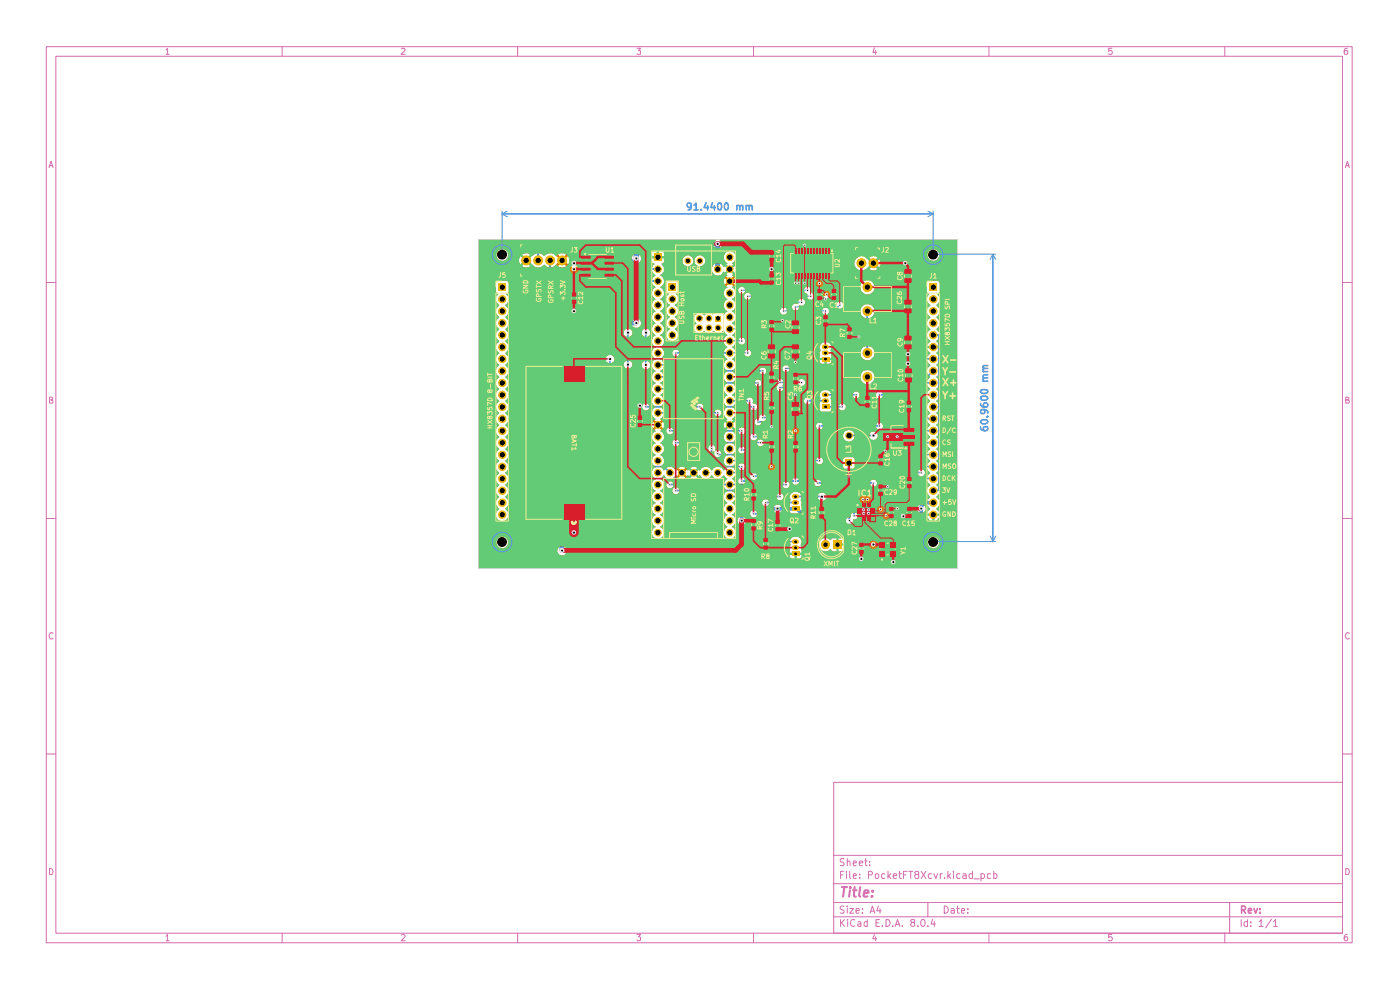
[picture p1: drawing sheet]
<svg xmlns="http://www.w3.org/2000/svg" width="297mm" height="210mm" viewBox="0 0 297 210" stroke-linecap="round" stroke-linejoin="round" font-family="sans-serif">
<g fill="none" stroke="#d56aad" stroke-width=".21">
<path d="M9.8 9.9h277v190.1h-277zM11.9 11.9h272.9v186h-272.9zM35.2 10.6l.4-.4v1.3M35.2 11.5h.7M59.9 9.9v2M85.2 10.3l.5-.1 .2 .4-.8 .9h.8M109.8 9.9v2M135.1 10.2h.8l-.4 .5 .4 .1v.6h-.8M159.8 9.9v2M185.5 10.2l-.3 .9h.8M185.8 10.7v.8M209.8 9.9v2"/>
<path d="M235.9 10.2h-.7v.6l.6-.1 .2 .3-.1 .4h-.7M259.8 9.9v2M285.8 10.2l-.5 .1-.1 .4v.7l.6 .1v-.8h-.5l-.1 .3M10.4 35.6l.4-1.4 .5 1.4M10.5 35.1h.7M285.4 35.6l.4-1.4 .5 1.4M285.5 35.1h.7M9.8 59.9h2.1M284.8 59.9h2M10.5 84.8l.6-.1v-.4l-.6-.1v1.3h.6l.2-.4-.4-.3M285.5 84.8l.6-.1v-.4l-.6-.1v1.3h.6l.2-.4-.4-.3M9.8 110h2.1"/>
<path d="M284.8 110h2M11.3 134.4a.57 .57 0 0 0-.8 0 .57 .57 0 0 0 0 .8l.3 .3 .5-.1M286.3 134.4a.57 .57 0 0 0-.8 0 .57 .57 0 0 0 0 .8l.3 .3 .5-.1M9.8 159.9h2.1M284.8 159.9h2M176.9 165.9h107.9v32h-107.9zM10.5 184.2a.71 .71 0 0 1 .7 .5 .71 .71 0 0 1-.2 .8h-.5zM35.2 198.6l.4-.4v1.4M35.2 199.6h.7M59.9 197.9v2.1M85.2 198.4l.1-.2h.4l.2 .4-.8 1h.8M109.8 197.9v2.1"/>
<path d="M135.1 198.2h.8l-.4 .5 .4 .2v.5l-.3 .2h-.3l-.2-.2M159.8 197.9v2.1M176.9 194.5h107.9M176.9 191.4h107.9M176.9 187.4h107.9M176.9 181.4h107.9M178.3 195.1v1.4M178.3 185.6h.5M178.5 195.7l.7 .8M179 184.8h-.7v1.5M179.1 192.3l-.6-.1-.3 .3 .3 .5 .5 .1v.5h-.8M179.1 182.2l-.6-.1-.3 .4 .3 .4h.3l.2 .1 .1 .4-.3 .2h-.6"/>
<path d="M179.2 195.1l-.9 .8M179.6 184.8v.2M179.6 185.3v1M179.7 192.2v.2M179.7 182.8l.2-.2 .4 .1v.9M179.7 182.1v1.5M179.7 192.7v1M179.8 195.1v.1M179.8 195.5v1M180.3 192.7h.8l-.8 1h.8M180.3 184.8v1.3l.2 .2M181 185.8l.7-.1-.2-.4-.4 .1-.1 .7 .2 .2h.4"/>
<path d="M181 183.1l.7-.1-.2-.4-.4 .1-.1 .7 .2 .2h.4M181.4 195.2l-.6-.1a.74 .74 0 0 0-.4 .9 .74 .74 0 0 0 1 .4M181.6 193.2l.7-.1-.2-.4-.5 .1v.8h.6M182 195.6h.5l.1 .9M182.3 183.1l.7-.1v-.3l-.5-.1-.2 .3 .1 .7h.6M182.4 186.2v.1M182.4 185.4v.2M182.6 195.9l-.6 .1-.1 .2 .2 .3 .5-.1M183 193.6v.1M183 192.8v.2M183.5 182.6h.5M183.6 182.1v1.3l.4 .2"/>
<path d="M184 195.6l-.4-.1-.3 .3 .1 .6h.6M184 195.1v1.4M184.2 185.6h.7l.2-.5-.3-.3h-.6v1.5M184.5 183.5v.1M184.5 182.7v.2M184.6 193.7l.5-1.5 .5 1.5M184.7 193.3h.7M185.5 198.2l-.3 .9h.8M185.8 185.4l.4-.1 .2 .3v.4l-.2 .3h-.4zM185.8 198.7v.9M185.8 195.7h.5M186.3 192.2l-.3 1h.9"/>
<path d="M186.6 195.1h-.8v1.4h.8M186.7 192.7v1M187.2 196.4v.1M187.7 185.4l-.4-.1-.3 .3 .1 .7h.6M188 195.1h.5a.78 .78 0 0 1 .3 .9 .78 .78 0 0 1-.8 .5zM188.4 184.8v1.5M188.5 185.8l.5 .5M189 185.3l-.6 .6M189.4 196.4v.1M189.5 185.8l.7-.1v-.3l-.5-.1-.2 .3 .1 .7h.6M189.9 196.5l.5-1.4 .5 1.4M190.1 196.1h.7"/>
<path d="M190.7 185.3h.6M190.8 184.8v1.3l.5 .2M191.4 196.4v.1M191.7 185.6h.5M192.4 184.8h-.7v1.5M192.8 184.8h.8M193.2 184.8v1.5M193.5 195.7l-.3-.3 .2-.3h.6l.1 .3-.3 .3a.46 .46 0 0 0-.6 .2 .46 .46 0 0 0 .3 .6 .46 .46 0 0 0 .6-.2l-.1-.6h-.2M194.4 185.5l-.3-.4a.52 .52 0 0 1 .8-.1v.3l-.3 .2a.46 .46 0 0 0-.5 .5 .46 .46 0 0 0 .7 .3l.1-.7-.3-.1M194.7 196.4v.1M195.4 184.8l1 1.5M195.5 195.2l.5-.1a.84 .84 0 0 1-.3 1.4l-.2-.1-.2-.4z"/>
<path d="M196.4 184.8l-1 1.5M196.8 196.4v.1M196.8 191.4v3.1M197.6 185.4l-.4-.1-.3 .3 .1 .6 .2 .1h.4M197.9 195l-.4 1h1M198.1 185.3l.4 1 .4-1M198.2 195.5v1M199.5 185.3v1M199.9 185.3l-.4 .3M200.3 192.2a.77 .77 0 0 1 .9 .8 .77 .77 0 0 1-.9 .7zM200.4 186.2v.1M201.1 184.8v1.5"/>
<path d="M201.2 185.8l.5 .5M201.7 185.3l-.6 .6M201.8 192.8h.6v.9M202.3 184.8v.2M202.3 185.3v1M202.4 193.1l-.6 .1v.4h.6M202.9 192.7h.6M203.1 192.2v1.3l.4 .2M203.6 185.4l-.4-.1-.3 .3v.4l.3 .3h.4M204 193.2l.6-.1-.1-.4-.5 .1v.7l.1 .2 .5-.1M204.3 185.4h.6l.1 .9M205 185.7l-.5 .1-.3 .2 .3 .3h.5"/>
<path d="M205.3 193.6v.1M205.3 192.8v.2M206.3 185.4l-.5-.1-.2 .3v.4l.2 .3h.5M206.3 184.8v1.5M206.7 186.4h1.1M208.1 185.4l.5-.1 .3 .3v.4l-.3 .3h-.5M208.1 185.3v1.6M209.8 197.9v2.1M210.1 185.4l-.4-.1-.2 .2v.7l.2 .1h.4M210.8 185.4l.4-.1 .3 .3-.1 .6-.2 .1h-.4M210.8 184.8v1.5M235.9 198.2h-.7v.7l.2-.2h.3l.3 .3v.3l-.3 .3h-.3l-.2-.2"/>
<path d="M259.8 197.9v2.1M260.9 191.4v6.5M263.3 195.1v1.4M264.7 195.6l-.5-.1-.3 .3 .1 .6h.7M264.7 195.1v1.4M265.3 196.4v.1M265.3 195.6v.1M267.1 195.5l.4-.4v1.4M267.1 196.5h.9M269.7 195l-1.2 1.8M270.2 195.5l.4-.4v1.4M270.2 196.5h.8"/>
<path d="M285.5 184.2a.71 .71 0 0 1 .7 .5 .71 .71 0 0 1-.2 .8h-.5zM285.8 198.2l-.5 .2a.92 .92 0 0 0 .1 1.2l.4-.1 .1-.5-.2-.3h-.3l-.2 .3"/>
</g>
<path d="M263.4 193h.6a.47 .47 0 0 0 .2-.4 .47 .47 0 0 0-.2-.4h-.6v1.5M263.7 193l.5 .7M264.8 193.2l.7-.1-.2-.4-.4 .1-.1 .7 .2 .2 .4-.1M266 192.7l.4 1 .4-1M267.3 193.5v.2M267.3 192.8v.2" fill="none" stroke="#d56aad" stroke-width=".34"/>
<path d="M178.6 188.2h1.1M179.1 188.2l-.2 2M180.3 188.8l-.2 1.4M180.4 188.2v.2M181 188.8h.7M181.3 188.2l-.2 1.7 .5 .3M182.5 188.2l-.3 1.7 .3 .3M183.3 189.5l1-.1-.1-.5h-.8l-.2 1 .2 .3 .6-.1M185 190l.1 .1h-.2l.1-.1v.2M185.1 188.9v.3" fill="none" stroke="#d56aad" stroke-width=".42"/>
<g fill="none" stroke="#3f7eca" stroke-width=".34">
<path d="M114.1 55.2v-2.5l.8-.7h17l1 1v1l3.1 3.1h3.5M116.7 55.2v1.6l2.8 2.8h20M129.4 76.1v21.6l1.2 1.3h10.2l1.3 1.2M139.5 79.9h1.3M139.5 77.4h1.5l1.2 1.3M143.3 74.8h11.5M184 66v8.8M197.9 76.1h-11.4l-1.3 1.3h-2.7l-.8 .7h-15M197.9 71h1.1l.2 .3v32.5l-.2 .3h-1.1M197.9 78.7l-3.5 3.5h-29M137 86.3h11.4M151 95.1v1.3l2.5 2.6h3.8"/>
<path d="M152.5 96.4h28.9l2.6 2.6h13.9M154.9 97.7h18.9M157.3 95.4h24.9l2.3 2.3h10.8l1.3-1.3h1.3M159.8 92.6h15l1.6 1.5h6.6l2.2 2.3h8.9l2.6-2.5h1.2M160.8 89.5h33.8l2 1.9h1.3M161.8 88.6h34.9l.2 .2h1M165.4 81.1h4.6M171.3 85h3.8M173.8 90.3h12.7M175.1 86.3h3.5M175.1 83.7h6.5M180.1 92.4h5.1"/>
<path d="M197.9 81.2h-1.2l-2.6 2.5h-7.6M143.3 104.1h35.6l1.3 1.2v5.1M154.8 105.3h10.6M154.8 100.2h40.6M154.8 102.8h11.9M157.3 102h13.2l1.3 1.3h7.6l1.8 1.8v4.3M159.8 109h3.9l1.2 1.1v3.4l1.5 1.4h2.3M159.8 101h11.2l.5 .5h26.4M162.4 106.6h6.3M168.7 105.3h5.6M173.5 102.4h11.7"/>
</g>
<path d="M198 106.6h-1.8l-.8 .8v2.5l-1.5 1.6h-21.3l-3.6-3.6h-10.4l-1.3 1.3v1.2" fill="none" stroke="#3f7eca" stroke-width=".76"/>
<path d="M154.8 74.8h3.8M154.8 72.3h2.5M157.3 61.5h14M158.6 62.8h13.4M166.2 66h8.9M170 64.1h-9.9l-.3 .2v5.2l-.2 .3h-4.8M178.1 64.7l-.3 .4h-9.1" fill="none" stroke="#3f7eca" stroke-width=".21"/>
<path d="M135 54.8v-.8l2.2-2.3h15v5.4" fill="none" stroke="#3f7eca" stroke-width="1"/>
<circle cx="154.8" cy="100.2" r=".17" fill="#3f7eca"/>
<path d="M133.2 70.5v6.8M137 70.5v6.9M140.8 79.9l1.3 1.3h18.7M142.2 78.7h19.6M139.5 87.5h12.7M139.5 82.5h8.9l3.8 3.8h7.6M142.1 91.4h15.2M143.3 93.9h18M152.2 96.2l.3 .2M154.8 85h4.2M142.1 102.8h12.7" fill="none" stroke="#3f7eca" stroke-width=".34"/>
<path d="M135 68.5h-13.5l-2.3 2.3v46" fill="none" stroke="#3f7eca" stroke-width="1"/>
<path d="M101.5 50.8h50.3v.2a.88 .88 0 0 0-.1 1.5 .88 .88 0 0 0 1.4-.5h16.9v.2a.75 .75 0 0 0 .6 .6 .75 .75 0 0 0 .8-.4v-.7l-.2-.3a.74 .74 0 0 0-.8 0 .74 .74 0 0 0-.4 .6h-16.8a.87 .87 0 0 0-.5-1l.1-.2h50.3v69.8l-101.6-.1v-1.9h80.3a.9 .9 0 0 0 .5 .8 .9 .9 0 0 0 1-.2h5.3l.2 .7 .4 .2 .9-.2 .3-.5-.3-.8-.5-.3-.8 .3-.2 .6h-5.2h.1a.93 .93 0 0 0-.4-1.5 .93 .93 0 0 0-1.3 .9h-80.3v-1.8h16.7v.2a1.04 1.04 0 0 0 1.4 .8 1.04 1.04 0 0 0 .6-1.5 1.04 1.04 0 0 0-1.5-.4l-.5 .9h-16.7v-1.9h3.8v.2a1.39 1.39 0 0 0 1 1.2 1.25 1.25 0 0 0 1.5-1.3h59.7l.3 .5-.3 .6v2l.4 .4h1.7l.4-.3v-2.1l-.1-.6h3.8l.1 .3a1.36 1.36 0 0 0 2.3 .7h.2l.4 .5 2.2-.1 .2-.4v-1.6h17.6v.2a1.39 1.39 0 0 0 1 1.2 1.26 1.26 0 0 0 1.5-1.5 1.26 1.26 0 0 0-1.9-.8l-.3 .3-.3 .6h-17.6v-.4l-.2-.3h-2.3l-.4 .4-.1-.1a1.47 1.47 0 0 0-1.5-.3 1.47 1.47 0 0 0-.9 1.3h-3.8l.1-.4v-.5l-.5-.6-.2-.1-1.3 .1-.4 .6-.1 .4h-59.7l-.4-.9-.5-.3h-.6a1.16 1.16 0 0 0-1 1.1h-3.8v-1.9h19.4v.2a.93 .93 0 0 0 1.3 .6 .93 .93 0 0 0 .4-1.3 .93 .93 0 0 0-1.4-.2l-.3 .7h-19.4v-49.5h3.7l.2 .6 .5 .7a1.39 1.39 0 0 0-.2 2.3l.2 .2a1.52 1.52 0 0 0 .1 2.6 1.42 1.42 0 0 0-.1 2.4v.1a1.47 1.47 0 0 0 0 2.5v.1a1.52 1.52 0 0 0 .1 2.5l-.6 .5a1.56 1.56 0 0 0 .6 2l-.6 .6a1.56 1.56 0 0 0 .6 2 1.42 1.42 0 0 0-.1 2.4v.1a1.39 1.39 0 0 0-.2 2.3l.2 .3a1.52 1.52 0 0 0 .1 2.5l-.6 .5a1.56 1.56 0 0 0 .6 2l-.6 .6a1.56 1.56 0 0 0 .6 2 1.42 1.42 0 0 0-.1 2.4v.1a1.39 1.39 0 0 0-.2 2.3l.2 .3a1.52 1.52 0 0 0 .1 2.5l-.6 .5a1.56 1.56 0 0 0 .6 2l-.6 .6a1.56 1.56 0 0 0 .6 2 1.36 1.36 0 0 0-.5 2.1 1.36 1.36 0 0 0 2.1 0 1.36 1.36 0 0 0-.4-2.1l.1-.3a1.32 1.32 0 0 0-.1-2.3l.1-.2a1.32 1.32 0 0 0-.1-2.3l.1-.2a1.32 1.32 0 0 0-.1-2.3l.1-.3a1.32 1.32 0 0 0-.1-2.3l.1-.2a1.32 1.32 0 0 0-.1-2.3l.5-.7a1.32 1.32 0 0 0-.5-1.9l.1-.2a1.32 1.32 0 0 0-.1-2.3l.1-.2a1.32 1.32 0 0 0-.1-2.3l.6-.9 .1-.7h26.9l.2 .5 .7 .4 .7-.3a.77 .77 0 0 0 .9 .4 .77 .77 0 0 0 .5-1 .77 .77 0 0 0-.9-.5h-.4l-.6-.5h-.2l-.7 .5-.2 .5h-26.9l-.7-1.1a1.37 1.37 0 0 0 0-2.4l.5-.7a1.32 1.32 0 0 0-.5-1.9l.5-.6a1.32 1.32 0 0 0-.5-1.9v-.2h25.1a.94 .94 0 0 0 .9 .9 .94 .94 0 0 0 1-.8h1.9l.1 .3a.93 .93 0 0 0 1.3 .6 .93 .93 0 0 0 .3-1.4 .93 .93 0 0 0-1.4-.2l-.3 .7h-1.9l-.1-.5-.7-.5-.8 .3-.2 .2-.1 .4h-25l.5-.6 .1-.5h20.6a.91 .91 0 0 0 1.2 .9 .91 .91 0 0 0 .4-1.5 .91 .91 0 0 0-1.5 .2l-.1 .4h-20.6l-.2-.7-.5-.5 .1-.3a1.32 1.32 0 0 0-.1-2.3l.1-.2a1.3 1.3 0 0 0 .5-1.6h24.5l.1 .2a.9 .9 0 0 0 1 .7 .9 .9 0 0 0 .8-.9h1.9l.1 .2a.93 .93 0 0 0 1.3 .6 .93 .93 0 0 0 .3-1.4 .93 .93 0 0 0-1.4-.1l-.3 .7h-1.9v-.2a.95 .95 0 0 0-1.1-.7 .95 .95 0 0 0-.8 .9h-24.5l-.6-.9 .5-.5 .2-.7h26.1v.3a1.04 1.04 0 0 0 1.4 .7 1.04 1.04 0 0 0 .5-1.4 1.04 1.04 0 0 0-1.5-.4l-.4 .8h-26.1l-.2-.6-.5-.6 .6-.8 .1-.5h13v.3a1.03 1.03 0 0 0 1 .6 1 1 0 0 0 .8-1.1l-.3-.5-.4-.2a.98 .98 0 0 0-1.1 .9h-13l-.2-.7-.5-.5 .5-.7a1.25 1.25 0 0 0-.3-1.7l.5-.5-.1-2.1-.3-.2h-1.9l-.4 .4v1.9l.5 .5-.4 .5-.1 .6h-3.7v-6.4h36.8l.3 .9 .5 .5a1.42 1.42 0 0 0-.8 1.2 1.42 1.42 0 0 0 .8 1.3 1.42 1.42 0 0 0-.8 1.3 1.42 1.42 0 0 0 .8 1.2 1.42 1.42 0 0 0-.8 1.3 1.42 1.42 0 0 0 .8 1.3 1.42 1.42 0 0 0-.8 1.2 1.42 1.42 0 0 0 .8 1.3 1.42 1.42 0 0 0-.8 1.3 1.42 1.42 0 0 0 .8 1.3 1.42 1.42 0 0 0-.8 1.2 1.42 1.42 0 0 0 .8 1.3 1.42 1.42 0 0 0-.8 1.3 1.42 1.42 0 0 0 .8 1.2 1.42 1.42 0 0 0-.8 1.3 1.42 1.42 0 0 0 .8 1.3 1.42 1.42 0 0 0-.8 1.2 1.42 1.42 0 0 0 .8 1.3 1.42 1.42 0 0 0-.8 1.3 1.42 1.42 0 0 0 .8 1.3 1.42 1.42 0 0 0-.8 1.2 1.42 1.42 0 0 0 .8 1.3 1.42 1.42 0 0 0-.8 1.3 1.42 1.42 0 0 0 .8 1.2l-.3 .2 .6 .5-.3 .4-.6-.6-.2 .6 .2 .9 .6-.6 .3 .3-.6 .6 .3 .3a1.42 1.42 0 0 0-.8 1.2 1.42 1.42 0 0 0 .8 1.3 1.42 1.42 0 0 0-.8 1.3 1.42 1.42 0 0 0 .8 1.3 1.42 1.42 0 0 0-.8 1.2 1.42 1.42 0 0 0 .8 1.3 1.42 1.42 0 0 0-.8 1.3 1.42 1.42 0 0 0 .8 1.2 1.42 1.42 0 0 0-.8 1.3 1.42 1.42 0 0 0 .8 1.3 1.42 1.42 0 0 0-.8 1.2 1.42 1.42 0 0 0 .8 1.3 1.42 1.42 0 0 0-.8 1.3 1.42 1.42 0 0 0 .8 1.3 1.42 1.42 0 0 0-.8 1.2 1.42 1.42 0 0 0 .8 1.3 1.33 1.33 0 0 0-.4 2.2 1.33 1.33 0 0 0 2.1-.5v-.9l-.4-.6-.3-.2v-.2h.1l.6-.6v-1l-.4-.6-.3-.1v-.2h.1l.6-.7v-.9l-.4-.6-.3-.2v-.2h.1l.6-.6v-1l-.7-.8h2.5v.2a.77 .77 0 0 0 1.2 .4 .77 .77 0 0 0 0-1.2 .77 .77 0 0 0-1.2 .4v.2h-2.5l.7-.8v-.5h.5l.2 .5 .4 .3 .5-.1a.76 .76 0 0 0 .1-1.3 .76 .76 0 0 0-1.2 .6h-.5v-.4l-.2-.4-.5-.4v-.1h.1l.6-.7 .2 .2a1.31 1.31 0 0 0 1.2 .6 1.31 1.31 0 0 0 1.2-.8l.1 .2 .6-.5 .4 .3-.6 .6 .7 .2 .8-.2-.6-.6 .4-.3 .6 .5 .1-.2a1.37 1.37 0 0 0 1.3 .8 1.37 1.37 0 0 0 1.3-.8 1.37 1.37 0 0 0 1.2 .8 1.37 1.37 0 0 0 1.3-.8 1.37 1.37 0 0 0 1.3 .8 1.37 1.37 0 0 0 1.2-.8l.8 .8a1.42 1.42 0 0 0-.8 1.3 1.42 1.42 0 0 0 .8 1.3 1.42 1.42 0 0 0-.8 1.2 1.42 1.42 0 0 0 .8 1.3 1.42 1.42 0 0 0-.8 1.3 1.42 1.42 0 0 0 .8 1.3 1.42 1.42 0 0 0-.8 1.2 1.42 1.42 0 0 0 .8 1.3 1.33 1.33 0 0 0-.4 2.2 1.33 1.33 0 0 0 2.2-.5v-.9l-.3-.4h10.8a.91 .91 0 0 0 1.2 .9 .91 .91 0 0 0 .4-1.4 .91 .91 0 0 0-1.5 .2l-.1 .3h-10.8l-.5-.4v-.2h.2l.6-.6v-.6h.3l.1 .3a.9 .9 0 0 0 1 .7 .9 .9 0 0 0 .8-1h21.1v.2a.79 .79 0 0 0 1 .6 .79 .79 0 0 0 .6-1 .77 .77 0 0 0 1-.7 .77 .77 0 0 0-.9-.8 .77 .77 0 0 0-.6 1 .83 .83 0 0 0-1.1 .7h-21.1v-.1a.95 .95 0 0 0-1-.7 .95 .95 0 0 0-.9 .8h-.3v-.4l-.3-.4-.5-.3v-.2l3.8-.1a.78 .78 0 0 0 1.1 .7 .78 .78 0 0 0 .4-1.2 .78 .78 0 0 0-1.3 0l-.2 .5h-3.5l.5-.6v-.5h7.9a.91 .91 0 0 0 1.3 .9 .91 .91 0 0 0 .3-1.5 .91 .91 0 0 0-1.5 .3l-.1 .3h-7.9v-.4l-.3-.4-.5-.4 6.4-.1a.77 .77 0 0 0 1 .8 .77 .77 0 0 0 .3-1.3 .77 .77 0 0 0-1.2 .2l-.1 .3h-6.4l.8-.7v-.5h8.6a.76 .76 0 0 0 .7 .8 .76 .76 0 0 0 .8-.8h1.3l.3 .6-.3 .5v2l.4 .4h1.7l.4-.2v-.5h12.5l.1 .3a.82 .82 0 0 0 .2 1 .82 .82 0 0 0 1.1 0l.2 .2 .7-.2h6l.2 .7 .4 .2 .9-.2 .3-.5a1 1 0 0 0-.6-1.1l-.8 .1-.4 .6v.2h-6a.82 .82 0 0 0 .2-1v-.6h4.6a.76 .76 0 0 0 .8 .8 .76 .76 0 0 0 .7-.8h3.4l.1 .3a.93 .93 0 0 0 1.3 .5 .93 .93 0 0 0 .4-1.3 .93 .93 0 0 0-1.4-.2l-.4 .7h-3.4v-.2a.77 .77 0 0 0-.8-.6 .77 .77 0 0 0-.7 .8l-4.6-.1a1.01 1.01 0 0 0-1.3-.2 .74 .74 0 0 0-.8-.1 .74 .74 0 0 0-.4 .7h-12.5v-1.7a1.1 1.1 0 0 1 0-1.1h3.4l.1 .2a.93 .93 0 0 0 1.3 .6 .93 .93 0 0 0 .4-1.4 .93 .93 0 0 0-1.4-.1l-.4 .7-3.4-.1a1.29 1.29 0 0 0-1.3-1 1.29 1.29 0 0 0-1.2 1.1h-1.3v-.2a.77 .77 0 0 0-.8-.6 .77 .77 0 0 0-.7 .8h-8.6v-.5l-.3-.4-.5-.3v-.2h.2l.6-.7v-.5h9.9l.2 .5 .3 .3h.5l.4-.4h20.2v.2a.77 .77 0 0 0 1.2 .5 .77 .77 0 0 0 0-1.3 .77 .77 0 0 0-1.2 .5v.1h-20.2a.77 .77 0 0 0-.4-1.1 .77 .77 0 0 0-1 .7h-9.9v-.4l-.3-.3h.8v.1a.77 .77 0 0 0 .8 .7 .77 .77 0 0 0 .7-.8h9.9l.2 .5 .3 .2h.4l.6-.3h3.3a.72 .72 0 0 0 .7 .7 .72 .72 0 0 0 .7-.7h10.3v.2a.77 .77 0 0 0 1.2 .4 .77 .77 0 0 0 0-1.2 .77 .77 0 0 0-1.2 .4v.2h-10.3a.72 .72 0 0 0-.7-.8 .72 .72 0 0 0-.7 .8l-3.3-.1a.75 .75 0 0 0-.6-1 .75 .75 0 0 0-.9 .7h-9.9v-.2a.77 .77 0 0 0-.8-.6 .77 .77 0 0 0-.7 .8h-.8l-.5-.5v-.1h.2l.3-.5h3.3v.2a.77 .77 0 0 0 1.2 .5 .77 .77 0 0 0 0-1.3 .77 .77 0 0 0-1.2 .5v.1h-3.3l.3-.2v-.5h38.6v.2a.77 .77 0 0 0 1.2 .4 .77 .77 0 0 0 0-1.3 .77 .77 0 0 0-1.2 .5v.2h-38.6a1.46 1.46 0 0 0-.8-1.3h1.3v.2a.77 .77 0 0 0 1.2 .4 .77 .77 0 0 0 0-1.2 .77 .77 0 0 0-1.2 .4v.2h-1.3l.8-.7v-.6h17v.2a.77 .77 0 0 0 1 .6 .77 .77 0 0 0 .4-1.1h4.4v1.7l.2 .3h2l.2-.3v-1.7l-.3-.4h-1.7l-.4 .4-4.4-.1a.77 .77 0 0 0-.9-.2 .77 .77 0 0 0-.5 .6h-17v-.4l-.3-.4-.5-.3v-.2l.5-.3 .3-.6h.5v.1a.74 .74 0 0 0 .7 .7 .74 .74 0 0 0 .7-.6h29.1v.2a.78 .78 0 0 0 1.2 .5 .78 .78 0 0 0 0-1.3 .78 .78 0 0 0-1.2 .4v.2h-29.1a.74 .74 0 0 0-.5-.9 .74 .74 0 0 0-.9 .7h-.5v-.7l-.8-.9h5.3a.76 .76 0 0 0 .6 .8 .76 .76 0 0 0 .8-.4v-.7l-.2-.3a.74 .74 0 0 0-.8 0 .74 .74 0 0 0-.4 .6h-5.3l.8-.7v-.5h3a.75 .75 0 0 0 .9 .7 .75 .75 0 0 0 .6-1h18.3v.3a1.24 1.24 0 0 0 1.3 1 1.24 1.24 0 0 0 1.1-1.3h3.1v.3a.87 .87 0 0 0 .9 .6 .87 .87 0 0 0 .8-.6h1.5v.1a.77 .77 0 0 0 .8 .6 .77 .77 0 0 0 .7-.7h.5v.1a.77 .77 0 0 0 1.2 .5 .77 .77 0 0 0 0-1.3 .77 .77 0 0 0-1.2 .5v.2h-.5a.76 .76 0 0 0-.8-.8 .76 .76 0 0 0-.7 .8h-1.4a.94 .94 0 0 0-.8-1.2 .94 .94 0 0 0-1 .9h-3.1v-.2a1.24 1.24 0 0 0-1.3-1 1.24 1.24 0 0 0-1.1 1.2l-18.3-.1a.78 .78 0 0 0-.9-.3 .78 .78 0 0 0-.6 .7h-3v-.5l-.3-.4-.5-.4h1.3a.74 .74 0 0 0 1 .7 .74 .74 0 0 0 .3-1.2 .74 .74 0 0 0-1.2 .2l-.1 .3h-1.3l.8-.9h6.8a.77 .77 0 0 0 .9 .8 .77 .77 0 0 0 .7-.9h8.6v.1a.77 .77 0 0 0 .8 .7 .77 .77 0 0 0 .7-.8h11.2v.1a.75 .75 0 0 0 1.2 .5 .75 .75 0 0 0 0-1.2 .75 .75 0 0 0-1.2 .4v.2h-11.2a.77 .77 0 0 0-.7-.7 .77 .77 0 0 0-.8 .7l-8.7-.1a.73 .73 0 0 0-.9-.5 .73 .73 0 0 0-.6 .7h-6.8l-.1-1h4.1v.2a.78 .78 0 0 0 .9 .6 .78 .78 0 0 0 .6-.9h.4l.4-.3 .1-.8a.82 .82 0 0 0-1-.4 .82 .82 0 0 0-.5 .9 .76 .76 0 0 0-.9 .7h-4.2l-.1-.2-.5-.4v-.1h.2a1.57 1.57 0 0 0 .5-1.8l-.7-.6v-.2h.2l.6-.6v-.6h2.2l.2 .6 .6 .2 .1 .2a.77 .77 0 0 0 .5 1.1 .77 .77 0 0 0 1-.7 .77 .77 0 0 0-.8-.8h-.1l-.2-.1 .1-.5h10.9v.2a.77 .77 0 0 0 1.1 .5 .77 .77 0 0 0 0-1.3 .77 .77 0 0 0-1.1 .5v.1h-10.9a.72 .72 0 0 0-.7-.6 .72 .72 0 0 0-.7 .6h-2.2v-.4l-.3-.4-.5-.4h12.7a.76 .76 0 0 0 .7 .8 .76 .76 0 0 0 .8-.7h4.4l.2 .6-.2 .5v1.9l.4 .4h1.7l.4-.4v-.6h1.5a.77 .77 0 0 0 1.1 .8 .77 .77 0 0 0 .3-1.3 .77 .77 0 0 0-1.3 .2l-.1 .3h-1.5v-1.3a1.1 1.1 0 0 1 0-1.2h4.5l.4 .7h.5l.4-.2 .1-.5h3.5a.77 .77 0 0 0 1 .7 .77 .77 0 0 0 .3-1.2 .77 .77 0 0 0-1.2 .1l-.1 .4h-3.5v-.4a.78 .78 0 0 0-.8-.3 .78 .78 0 0 0-.6 .7l-4.5-.1a1.29 1.29 0 0 0-1.3-1 1.29 1.29 0 0 0-1.2 1.2h-4.4v-.3a.77 .77 0 0 0-.8-.6 .77 .77 0 0 0-.7 .8h-12.7l.8-.8v-.9l-.8-.9h4.8v.2a.73 .73 0 0 0 .8 .6 .73 .73 0 0 0 .6-.9h3.2l.3 .6a.75 .75 0 0 0-.1 1 .75 .75 0 0 0 1 .1 .75 .75 0 0 0 .1-1.1l.2-.6h3.1a.78 .78 0 0 0 1 .8 .78 .78 0 0 0 .4-1.2 .78 .78 0 0 0-1.2-.1l-.2 .5h-3.1v-.1a.77 .77 0 0 0-.8-.6 .77 .77 0 0 0-.7 .7h-3.2v-.2a.78 .78 0 0 0-.8-.3 .78 .78 0 0 0-.6 .6l-4.8-.1h.2l.6-.6v-.5h26.4a1.53 1.53 0 0 0 2.1 1.5 1.53 1.53 0 0 0 .5-2.6 1.53 1.53 0 0 0-2.5 .6l-.1 .5h-26.4v-.5l-.3-.4-.5-.3 5.8-.1a.76 .76 0 0 0 .6 .7 .76 .76 0 0 0 .8-.4v-.6l-.2-.2h3.7v.2a.77 .77 0 0 0 1.2 .4 .77 .77 0 0 0 0-1.2 .77 .77 0 0 0-1.2 .4v.2h-3.7a.77 .77 0 0 0-1.2 .5l-5.8-.1h.2l.6-.7-.1-1.1h12a.77 .77 0 0 0 1.2 .6 .77 .77 0 0 0 0-1.3 .77 .77 0 0 0-1.2 .6v.1h-12.1l-.1-.2-.5-.4v-.1h.2l.6-.7v-.5h1.8a.77 .77 0 0 0 1 .7 .77 .77 0 0 0 .3-1.2 .77 .77 0 0 0-1.3 .1v.4h-1.8v-.4l-.7-.8h18.5l.2 .6-.2 .5v1.9l.4 .5h1.7l.3-.3 .1-2h6.1a1.54 1.54 0 0 0 1.4 1.5 1.54 1.54 0 0 0 1.6-1.3h6.2l.2 .6 .8 .5a.94 .94 0 0 0-1 1.1 .94 .94 0 0 0 1.3 .7 .94 .94 0 0 0 .4-1.3l-.7-.5a1.08 1.08 0 0 0 .7-1.6 .94 .94 0 0 0-1-.3 .94 .94 0 0 0-.7 .8h-6.2v-.5a1.54 1.54 0 0 0-1.6-1.2 1.54 1.54 0 0 0-1.4 1.5l-6.1-.1a1.27 1.27 0 0 1 0-1.3l-.1-.3a1.34 1.34 0 0 0-1.4-.6 1.34 1.34 0 0 0-1 1.1h-18.6v-.2h.2l.6-.6v-.6h.5a.74 .74 0 0 0 1 .7 .74 .74 0 0 0 .3-1.1 .74 .74 0 0 0-1.2 .1l-.1 .3h-.5v-.4l-.4-.4h25.8a.78 .78 0 0 0 1 .7 .78 .78 0 0 0 .4-1.2 .78 .78 0 0 0-1.3 0l-.1 .5h-25.8l-.4-.3v-.2h.2l.6-.7v-.9l-.4-.6-.4-.2v-.2l.6-.4h9.3l.3 .6 .8 .1a.77 .77 0 0 0 .1-1.3 .77 .77 0 0 0-1.2 .6h-9.3l.2-.2v-1l-.8-.8h10.2a.76 .76 0 0 0 .7 .8 .76 .76 0 0 0 .8-.8h7.4v.2a.77 .77 0 0 0 .8 .6 .77 .77 0 0 0 .7-.8h6.6l.1 .2a1.51 1.51 0 0 0 2.1 1.1 1.51 1.51 0 0 0 .5-2.3 1.51 1.51 0 0 0-2.4 .1l-.3 .9h-6.6v-.2a.77 .77 0 0 0-.8-.6 .77 .77 0 0 0-.7 .8h-7.4v-.2a.77 .77 0 0 0-.8-.6 .77 .77 0 0 0-.7 .8l-10.2-.1h.2l.6-.8h11.9a.79 .79 0 0 0 .7 .7 .79 .79 0 0 0 .8-.5l.1-.6 .4 .2 .5-.2h6.9l.2 .5 .3 .3 .6-.1a.76 .76 0 0 0 .1-1.3 .76 .76 0 0 0-1.2 .6h-6.8a.76 .76 0 0 0 .1-1 .76 .76 0 0 0-.9-.3 .76 .76 0 0 0-.4 1h-.8a.74 .74 0 0 0-.6 .7h-11.9v-.8l-.4-.6-.4-.2v-.1h.2l.4-.5h2v.1a.75 .75 0 0 0 1.1 .5 .75 .75 0 0 0 0-1.3 .75 .75 0 0 0-1.1 .5v.2h-1.9v-1.3h.6a.78 .78 0 0 0 1 .7 .78 .78 0 0 0 .4-1.2 .78 .78 0 0 0-1.2 0l-.2 .5h-.7l-.2-.4-.4-.2v-.2l.3-.1-.6-.5 .3-.4 .6 .6 .2-.3h11.9a.67 .67 0 0 0 .9 .6l.6 .1 .5-.3 .9 .4a.73 .73 0 0 0-.4 .8 .73 .73 0 0 0 .7 .6l.1 .2a.7 .7 0 0 0 .1 .9 .7 .7 0 0 0 .9 .1h2.1v.1a.77 .77 0 0 0 .8 .7 .77 .77 0 0 0 .7-.8h20.7l.2 .6 .5 .7a1.39 1.39 0 0 0-.2 2.3l.2 .2a1.52 1.52 0 0 0 .1 2.6 1.42 1.42 0 0 0-.1 2.4v.1a1.47 1.47 0 0 0 0 2.5v.1a1.52 1.52 0 0 0 .1 2.5l-.6 .5a1.56 1.56 0 0 0 .6 2l-.6 .6a1.56 1.56 0 0 0 .6 2 1.42 1.42 0 0 0-.1 2.4v.1a1.39 1.39 0 0 0-.2 2.3l.2 .3a1.52 1.52 0 0 0 .1 2.5l-.6 .5a1.56 1.56 0 0 0 .6 2l-.6 .6a1.56 1.56 0 0 0 .6 2 1.42 1.42 0 0 0-.1 2.4v.1a1.39 1.39 0 0 0-.2 2.3l.2 .3a1.52 1.52 0 0 0 .1 2.5l-.6 .5a1.56 1.56 0 0 0 .6 2l-.6 .6a1.56 1.56 0 0 0 .6 2 1.36 1.36 0 0 0-.4 2.1 1.36 1.36 0 0 0 2.1 0 1.36 1.36 0 0 0-.4-2.1l.1-.3a1.32 1.32 0 0 0-.1-2.3l.1-.2a1.32 1.32 0 0 0-.1-2.3l.1-.2a1.32 1.32 0 0 0-.1-2.3l.1-.3a1.32 1.32 0 0 0-.1-2.3l.1-.2a1.32 1.32 0 0 0-.1-2.3l.5-.7a1.32 1.32 0 0 0-.5-1.9l.1-.2a1.32 1.32 0 0 0-.1-2.3l.1-.2a1.32 1.32 0 0 0-.1-2.3l.1-.3a1.32 1.32 0 0 0-.1-2.3l.1-.2a1.32 1.32 0 0 0-.1-2.3l.5-.7a1.32 1.32 0 0 0-.5-1.9l.5-.6a1.32 1.32 0 0 0-.5-1.9l.5-.7a1.32 1.32 0 0 0-.5-1.8l.1-.3a1.32 1.32 0 0 0-.1-2.3l.1-.2a1.32 1.32 0 0 0-.1-2.3l.5-.7a1.32 1.32 0 0 0-.5-1.9l.5-.6a1.32 1.32 0 0 0-.5-1.9l.5-.7a1.25 1.25 0 0 0-.4-1.7l.5-.5v-2.1l-.4-.2h-1.8l-.5 .4v1.9l.5 .5-.4 .5-.1 .6h-20.7v-.2a.77 .77 0 0 0-.8-.6 .77 .77 0 0 0-.7 .8h-2.1l.4-.3v-.7l-.7-.4 .1-.7-.4-.5h10.8a1.53 1.53 0 0 0 2.1 1.5 1.53 1.53 0 0 0 .5-2.5 1.53 1.53 0 0 0-2.5 .6l-.1 .4h-10.8l-.5-.2 .2-.3v-.7l-.5-.4h-.3l-.5 .3-.5-.3h-.7a.76 .76 0 0 0-.9 .8h-11.9v-.9l-.2-.2-.6 .5-.3-.4 .6-.5-.3-.2 .8-.8v-.5h6.7a.91 .91 0 0 0 1.2 .9 .91 .91 0 0 0 .4-1.5 .91 .91 0 0 0-1.5 .3l-.1 .3h-6.7v-.4l-.8-.9h25.9a1.61 1.61 0 0 0 1.1 1.5 1.61 1.61 0 0 0 1.8-.5 1.5 1.5 0 0 0 1.7 .5 1.5 1.5 0 0 0 1-1.5h4.3v.3a.91 .91 0 0 0 1.1 .7 .91 .91 0 0 0 .7-1.1l-.2-.5-.4-.2-.9 .2-.3 .6h-4.3v-.1a1.57 1.57 0 0 0-1.2-1.3 1.57 1.57 0 0 0-1.6 .6 1.53 1.53 0 0 0-1.7-.6 1.53 1.53 0 0 0-1.1 1.4l-25.9-.1h.2l.6-.6-.1-1.1h40.7v.1a1.16 1.16 0 0 0 1 1.2 1.25 1.25 0 0 0 1.5-1 1.25 1.25 0 0 0-1.1-1.4 1.25 1.25 0 0 0-1.4 1.1l-40.8-.1a1.33 1.33 0 0 0-2.1-.2 1.33 1.33 0 0 0 .5 2.1l-.7 .8-.1-.1a1.29 1.29 0 0 0-1.9-.5 1.29 1.29 0 0 0-.3 2 1.29 1.29 0 0 0 2 0l.2-.4 .8 .8-.3 .2 .6 .5-.3 .4-.6-.5-.2 .5 .2 .9 .6-.6 .3 .4-.6 .5 .3 .3a1.42 1.42 0 0 0-.8 1.3 1.42 1.42 0 0 0 .8 1.2 1.42 1.42 0 0 0-.8 1.3 1.42 1.42 0 0 0 .8 1.3l-.8 .7-.4-.4h-1.5l-.5 .3a1.21 1.21 0 0 0-1.8 .2l-.6-.5a1.23 1.23 0 0 0-1.4 .9l.1 .9 .3 .2-.3 .6a1.16 1.16 0 0 0 .3 1.5 1.16 1.16 0 0 0 1.6-.3l.2 .1a1.25 1.25 0 0 0 1.9-.1l.4 .4 .7 .1 1-.6 .3 .6 .5 .4-.1 .1a1.32 1.32 0 0 0-.7 1.3 1.32 1.32 0 0 0 .8 1.1l-.1 .2a1.32 1.32 0 0 0-.7 1.2 1.32 1.32 0 0 0 .8 1.2l-.1 .1a1.32 1.32 0 0 0-.7 1.2 1.32 1.32 0 0 0 .8 1.2l-.1 .2a1.32 1.32 0 0 0-.7 1.2 1.32 1.32 0 0 0 .8 1.1l-.1 .2a1.32 1.32 0 0 0-.7 1.2 1.32 1.32 0 0 0 .8 1.2l-.1 .1a1.32 1.32 0 0 0-.7 1.3 1.32 1.32 0 0 0 .8 1.1l-.1 .2a1.32 1.32 0 0 0-.7 1.2 1.32 1.32 0 0 0 .8 1.2l-.1 .1a1.32 1.32 0 0 0-.7 1.2 1.32 1.32 0 0 0 .8 1.2l-.1 .2a1.32 1.32 0 0 0-.7 1.2 1.32 1.32 0 0 0 .8 1.1l-.1 .2a1.32 1.32 0 0 0-.7 1.2 1.32 1.32 0 0 0 .8 1.2l-.1 .1a1.32 1.32 0 0 0-.7 1.3 1.32 1.32 0 0 0 .8 1.1l-.7 .8-.1-.1a1.31 1.31 0 0 0-1.3-.7 1.31 1.31 0 0 0-1.1 .8l-.2-.1a1.31 1.31 0 0 0-1.2-.7 1.31 1.31 0 0 0-1.2 .8l-.1-.1a1.31 1.31 0 0 0-1.2-.7 1.31 1.31 0 0 0-1.2 .8l-.2-.2-.6 .5-.4-.3 .6-.5-.5-.3h-.5l-.5 .3 .6 .5-.4 .3-.6-.5v.2l-.2-.1a1.31 1.31 0 0 0-1.2-.7 1.31 1.31 0 0 0-1.2 .8l-.8-.7v-.2h.1a1.66 1.66 0 0 0 .6-1.6l-.4-.6-.3-.1v-.2h.1a1.53 1.53 0 0 0 .6-1.3h9.4v.2a.97 .97 0 0 0 1.4 .4 .79 .79 0 0 0 .1 1.2 .79 .79 0 0 0 1.2-.2 .79 .79 0 0 0-.3-1.2h-.3l-.6 .1a.79 .79 0 0 0-.4-1.2 .79 .79 0 0 0-1.1 .7h-9.4v-.3l-.2-.4-.5-.4 2.5-.1a.77 .77 0 0 0 1.1 .8 .77 .77 0 0 0 .3-1.3 .77 .77 0 0 0-1.3 .2l-.1 .3h-2.5l.7-.7v-1l-.7-.8h1.2v.2a.77 .77 0 0 0 1.2 .4 .77 .77 0 0 0 0-1.2 .77 .77 0 0 0-1.2 .4v.2h-1.2l.2-.2-.6-.6 .4-.3 .6 .6 .1-.3v-.9l-.1-.3-.6 .6-.4-.4 .6-.5-.2-.2 .7-.8v-.5h10.7v.2a.78 .78 0 0 0 1.1 .5 .78 .78 0 0 0 .3-1.1 .78 .78 0 0 0-1.1-.2l-.3 .6h-10.7v-.6l-.7-.6 7.6-.1a.77 .77 0 0 0 1 .8 .77 .77 0 0 0 .3-1.3 .77 .77 0 0 0-1.2 .2l-.1 .3h-7.6l.7-.7v-1l-.4-.6-.3-.1v-.2h.1l.6-.7v-.9l-.4-.6-.3-.2v-.2h.1l.6-.6v-1l-.4-.6-.3-.1v-.2h.1l.6-.7v-.9l-.4-.6-.3-.2v-.1h.1l.6-.7v-.5h1.8a.77 .77 0 0 0 1.1 .7 .77 .77 0 0 0 .3-1.2 .77 .77 0 0 0-1.3 .1l-.1 .4h-1.8v-.4l-.2-.5-.5-.3v-.2h.1a1.66 1.66 0 0 0 .6-1.6l-.4-.6-.3-.1v-.2h.1a1.66 1.66 0 0 0 .6-1.6l-.4-.6-.3-.2v-.2h.1a1.66 1.66 0 0 0 .6-1.6l-.2-.4-.5-.3v-.2h.1a1.66 1.66 0 0 0 .6-1.6l-.7-.8h1.2a1.11 1.11 0 0 0 .8 1.1v.2h-.2a1.38 1.38 0 0 0 .2 2.4v.1h-.2a1.38 1.38 0 0 0 .2 2.4v.2h-.2a1.31 1.31 0 0 0-.2 2 1.31 1.31 0 0 0 2-.1 1.31 1.31 0 0 0-.6-2 1.43 1.43 0 0 0 0-2.5 1.43 1.43 0 0 0 0-2.6 1.71 1.71 0 0 0 .9-1.2l-.1-.6-.5-.5v-.2l.5-.3v-2.1l-.4-.2h-1.8l-.4 .2v2.1l.3 .3h.3v.2l-.3 .2-.3 .9h-1.2l.1-.1a1.66 1.66 0 0 0 .6-1.6l-.4-.6-.3-.2v-.2h.1a1.66 1.66 0 0 0 .6-1.6l-.4-.6-.3-.1v-.2h.1a1.66 1.66 0 0 0 .6-1.6l-.5-.6v-.2l.5-.2v-.4h3.9l.1 .2a1.15 1.15 0 0 0 1.2 1 1.15 1.15 0 0 0 1.1-1.2l.2 .1a1.16 1.16 0 0 0 1.7 1 1.16 1.16 0 0 0 0-2 1.16 1.16 0 0 0-1.7 .9h-.2v-.1a1.2 1.2 0 0 0-1.3-1 1.2 1.2 0 0 0-1.1 1.1h-3.9v-1.8l-.3-.2h-1.9l-.3 .2v2.2l.5 .2v.2l-.2 .2-.3 .8h-36.8v-3.1h3.8a1.37 1.37 0 0 0 1 1.3l3.8-.1v.3a1.57 1.57 0 0 0 1.2 1.2 1.57 1.57 0 0 0 1.5-.5l.4 .2a1.66 1.66 0 0 0 2.2-.2l.4 .2a1.73 1.73 0 0 0 1.8 0l1.1-1.1 .4 .4-.7 .7 .8 .4 .6-.1 .3-.3-.7-.7 .4-.4 .7 .8 .2-.4h.2a.91 .91 0 0 0 .9 1.1 .91 .91 0 0 0 .9-1 .91 .91 0 0 0-1.2-.8l-.5 .3v.2h-.2l-.1-.7h13.3v.3a1.04 1.04 0 0 0 1.4 .7 1.04 1.04 0 0 0 .5-1.5 1.04 1.04 0 0 0-1.5-.3l-.4 .8h-13.3l-.2-.5-.7 .8-.4-.4 .7-.7-.6-.3h-.5l-.6 .3 .7 .7-.4 .4-.7-.8a1.59 1.59 0 0 0-2.5 0l-.2-.1a1.43 1.43 0 0 0-2.3 .1l-.3-.1a1.52 1.52 0 0 0-1.6-.4 1.52 1.52 0 0 0-1 1.4h-3l.3-.1a1.3 1.3 0 0 0 .1-1.8 1.3 1.3 0 0 0-1.7-.3l-.5 1h-3.8z" fill="#d97900"/>
<path d="M101.5 50.8h50.3v.2a.88 .88 0 0 0-.2 1.3 .88 .88 0 0 0 1.3 0 .88 .88 0 0 0-.2-1.3l.1-.2h50.3v69.8l-101.6-.1v-2.5h66l.4 .5h1.7l.4-.4v-.4h-1v.8h-.5v-.8h-1v.3h-66v-1.2h16.7a1.03 1.03 0 0 0 1.4 1 1.03 1.03 0 0 0 .5-1.6 1.03 1.03 0 0 0-1.7 .1l-.2 .5h-16.7v-1.9h3.8v.2a1.39 1.39 0 0 0 1 1.2 1.25 1.25 0 0 0 1.5-1.3h59.7l.3 .5-.3 .6v1.1h1.2l-.2 .1 .1 .4 .4-.1v-.3l-.1-.1h1.1v-1.1l-.1-.6h3.8l.1 .3a1.36 1.36 0 0 0 2.3 .7h.2l.4 .5h.7v-1.1h.5v1.1l1-.1 .2-.4v-.7h-1.1l.1-.3h6.3a.92 .92 0 0 0 1.2 .9 .92 .92 0 0 0 .4-1.5h10.7v.2a1.39 1.39 0 0 0 1 1.2 1.26 1.26 0 0 0 1.6-1.4 1.26 1.26 0 0 0-1.8-1l-.5 .4-.3 .6-10.8-.1a.94 .94 0 0 0-1.5 .4v.3h-6.3l-.1-.2h1.1v-.8l-.2-.3h-1v1h-.5v-1h-.8l-.4 .4-.1-.1a1.41 1.41 0 0 0-1.6-.3 1.41 1.41 0 0 0-.8 1.3h-3.8l.1-.4v-.5l-.5-.6-.2-.1-1.3 .1-.4 .6-.1 .4-59.7-.1a1.54 1.54 0 0 0-.9-1.1l-1.1 .2-.5 .9h-3.8v-51.4h3.7l.2 .6 .5 .7a1.39 1.39 0 0 0-.2 2.3l.2 .2a1.52 1.52 0 0 0 .1 2.6 1.42 1.42 0 0 0-.1 2.4v.1a1.52 1.52 0 0 0 .1 2.6 1.42 1.42 0 0 0-.1 2.4v.1a1.39 1.39 0 0 0-.2 2.3l.2 .2a1.39 1.39 0 0 0-.2 2.3l.2 .3a1.52 1.52 0 0 0 .1 2.5l-.6 .5a1.56 1.56 0 0 0 .6 2.1 1.42 1.42 0 0 0-.1 2.4v.1a1.39 1.39 0 0 0-.2 2.3l.2 .2a1.39 1.39 0 0 0-.2 2.3l.2 .3a1.52 1.52 0 0 0 .1 2.5l-.6 .5a1.56 1.56 0 0 0 .6 2.1 1.42 1.42 0 0 0-.1 2.4v.1a1.39 1.39 0 0 0-.2 2.3l.2 .2a1.39 1.39 0 0 0-.2 2.3l.2 .3a1.37 1.37 0 0 0-.4 2.1 1.37 1.37 0 0 0 2.1 0 1.37 1.37 0 0 0-.4-2.1l.5-.7a1.32 1.32 0 0 0-.5-1.9l.5-.6a1.32 1.32 0 0 0-.5-1.9l.1-.2a1.32 1.32 0 0 0-.1-2.3l.1-.3a1.32 1.32 0 0 0-.1-2.3l.1-.2a1.32 1.32 0 0 0-.1-2.3l.5-.7a1.32 1.32 0 0 0-.5-1.9l.1-.2a1.32 1.32 0 0 0-.1-2.3l.1-.2a1.32 1.32 0 0 0-.1-2.3l.6-.9 .1-.5h28.4v.2a.77 .77 0 0 0 1.1 .4 .77 .77 0 0 0 0-1.2 .77 .77 0 0 0-1.1 .4v.2h-28.4l-.2-.7-.5-.6a1.37 1.37 0 0 0 0-2.4l.5-.7a1.32 1.32 0 0 0-.5-1.9l.5-.6a1.32 1.32 0 0 0-.5-1.9v-.2h25.1a.94 .94 0 0 0 .9 .9 .94 .94 0 0 0 1-.8h1.9l.1 .3a.93 .93 0 0 0 1.3 .6 .93 .93 0 0 0 .3-1.4 .93 .93 0 0 0-1.4-.2l-.3 .7h-1.9l-.1-.5-.7-.5-.8 .3-.2 .2-.1 .4h-25l.5-.6 .1-.5h20.6a.91 .91 0 0 0 1.2 .9 .91 .91 0 0 0 .4-1.5 .91 .91 0 0 0-1.5 .2l-.1 .4h-20.6l-.2-.7-.5-.5 .1-.3a1.32 1.32 0 0 0-.1-2.3l.1-.2a1.3 1.3 0 0 0 .5-1.6h24.5l.1 .2a.9 .9 0 0 0 1 .7 .9 .9 0 0 0 .8-.9h1.9l.1 .2a.93 .93 0 0 0 1.3 .6 .93 .93 0 0 0 .3-1.4 .93 .93 0 0 0-1.4-.1l-.3 .7h-1.9v-.2a.95 .95 0 0 0-1.1-.7 .95 .95 0 0 0-.8 .9h-24.5l-.6-.9 .5-.5 .2-.7h26.1v.3a1.04 1.04 0 0 0 1.4 .7 1.04 1.04 0 0 0 .5-1.4 1.04 1.04 0 0 0-1.5-.4l-.4 .8h-26.1l-.2-.6-.5-.6 .5-.6a1.32 1.32 0 0 0-.5-1.9l.5-.7a1.25 1.25 0 0 0-.3-1.7l.5-.5-.1-2.1-.3-.2h-1.9l-.4 .4v1.9l.5 .5-.3 .4-.2 .7h-3.7v-6.4h19.4v.3a.9 .9 0 0 0 1 .6 .9 .9 0 0 0 .8-.9h15.6l.3 .9 .5 .5a1.42 1.42 0 0 0-.8 1.2 1.42 1.42 0 0 0 .8 1.3 1.42 1.42 0 0 0-.8 1.3 1.42 1.42 0 0 0 .8 1.2 1.42 1.42 0 0 0-.8 1.3 1.42 1.42 0 0 0 .8 1.3 1.42 1.42 0 0 0-.8 1.2 1.42 1.42 0 0 0 .8 1.3 1.42 1.42 0 0 0-.8 1.3 1.42 1.42 0 0 0 .8 1.3 1.42 1.42 0 0 0-.8 1.2 1.42 1.42 0 0 0 .8 1.3 1.42 1.42 0 0 0-.8 1.3 1.42 1.42 0 0 0 .8 1.2 1.42 1.42 0 0 0-.8 1.3 1.42 1.42 0 0 0 .8 1.3 1.42 1.42 0 0 0-.8 1.2 1.42 1.42 0 0 0 .8 1.3 1.42 1.42 0 0 0-.8 1.3 1.42 1.42 0 0 0 .8 1.3 1.42 1.42 0 0 0-.8 1.2 1.42 1.42 0 0 0 .8 1.3 1.42 1.42 0 0 0-.8 1.3 1.42 1.42 0 0 0 .8 1.2 1.42 1.42 0 0 0-.8 1.3 1.42 1.42 0 0 0 .8 1.3 1.42 1.42 0 0 0-.8 1.2 1.42 1.42 0 0 0 .8 1.3 1.42 1.42 0 0 0-.8 1.3 1.42 1.42 0 0 0 .8 1.3 1.42 1.42 0 0 0-.8 1.2 1.42 1.42 0 0 0 .8 1.3 1.42 1.42 0 0 0-.8 1.3 1.42 1.42 0 0 0 .8 1.2 1.42 1.42 0 0 0-.8 1.3 1.42 1.42 0 0 0 .8 1.3 1.42 1.42 0 0 0-.8 1.2 1.42 1.42 0 0 0 .8 1.3 1.42 1.42 0 0 0-.8 1.3 1.42 1.42 0 0 0 .8 1.3 1.42 1.42 0 0 0-.8 1.2 1.42 1.42 0 0 0 .8 1.3 1.33 1.33 0 0 0-.4 2.2 1.33 1.33 0 0 0 2.1-.5v-.9l-.4-.6-.3-.2v-.2h.1l.6-.6v-1l-.4-.6-.3-.1v-.2h.1l.6-.7v-.9l-.4-.6-.3-.2v-.2h.1l.6-.6v-1l-.7-.8h2.5v.2a.77 .77 0 0 0 1.2 .4 .77 .77 0 0 0 0-1.2 .77 .77 0 0 0-1.2 .4v.2h-2.5l.7-.8v-.5h.5v.2a.77 .77 0 0 0 1.2 .5 .77 .77 0 0 0 0-1.3 .77 .77 0 0 0-1.2 .5v.1h-.5v-.4l-.2-.4-.5-.4v-.1h.1l.6-.7a1.37 1.37 0 0 0 1.3 .8 1.37 1.37 0 0 0 1.3-.8 1.37 1.37 0 0 0 1.2 .8 1.37 1.37 0 0 0 1.3-.8l.2 .2 .6-.5 .3 .3-.6 .6 .8 .2 .8-.2-.6-.6 .3-.3 .6 .5 .2-.2a1.37 1.37 0 0 0 1.2 .8 1.37 1.37 0 0 0 1.3-.8 1.37 1.37 0 0 0 1.3 .8 1.37 1.37 0 0 0 1.2-.8l.8 .8a1.42 1.42 0 0 0-.8 1.3 1.42 1.42 0 0 0 .8 1.3 1.42 1.42 0 0 0-.8 1.2 1.42 1.42 0 0 0 .8 1.3 1.42 1.42 0 0 0-.8 1.3 1.42 1.42 0 0 0 .8 1.3 1.42 1.42 0 0 0-.8 1.2 1.42 1.42 0 0 0 .8 1.3 1.33 1.33 0 0 0-.4 2.2 1.33 1.33 0 0 0 2.2-.5v-.9l-.4-.6-.4-.2v-.2h.2l.6-.6v-.6h.3a.93 .93 0 0 0 .9 1 .93 .93 0 0 0 1-1h21.1v.2a.79 .79 0 0 0 1 .6 .79 .79 0 0 0 .6-1l.7-.2 .3-.6h5.2a.75 .75 0 0 0 .6 .8 .75 .75 0 0 0 .9-.4v-.7l-.3-.3a.74 .74 0 0 0-.8 0 .74 .74 0 0 0-.4 .6h-5.2v-.1a.79 .79 0 0 0-1-.6 .79 .79 0 0 0-.5 1 .83 .83 0 0 0-1.1 .7h-21.1v-.1a.95 .95 0 0 0-1-.7 .95 .95 0 0 0-.9 .8h-.3v-.4l-.3-.4-.5-.3v-.2l3.8-.1a.78 .78 0 0 0 1.1 .7 .78 .78 0 0 0 .4-1.2 .78 .78 0 0 0-1.3 0l-.2 .5h-3.5l.5-.6v-.5h7.9a.91 .91 0 0 0 1.3 .9 .91 .91 0 0 0 .3-1.5 .91 .91 0 0 0-1.5 .3l-.1 .3h-7.9v-.4l-.3-.4-.5-.4 6.4-.1a.74 .74 0 0 0 1 .7 .74 .74 0 0 0 .3-1.2 .74 .74 0 0 0-1.2 .2l-.1 .3h-6.4l.8-.7v-.5h8.6a.76 .76 0 0 0 .7 .8 .76 .76 0 0 0 .8-.8h1.3l.3 .6-.3 .5v2l.4 .4h1.7l.4-.4v-.4h16.1a.77 .77 0 0 0 .8 .7 .77 .77 0 0 0 .7-.9h6.9l.1 .3a.93 .93 0 0 0 1.3 .5 .93 .93 0 0 0 .4-1.3 .93 .93 0 0 0-1.4-.2l-.4 .7h-6.9l-.2-.3a.77 .77 0 0 0-.9-.3 .77 .77 0 0 0-.4 .8h-16.1v-1.6a1.1 1.1 0 0 1 0-1.1h3.4l.1 .2a.96 .96 0 0 0 1.6 .4h7.2v.1a.9 .9 0 0 0 1.3 .4 .75 .75 0 0 0 1 0 .75 .75 0 0 0 0-1 .75 .75 0 0 0-1-.1 .77 .77 0 0 0-.8-.2 .77 .77 0 0 0-.5 .8h-7.2l.2-.4a.94 .94 0 0 0-.8-1.1 .94 .94 0 0 0-1.1 .9l-3.4-.1a1.29 1.29 0 0 0-1.3-1 1.29 1.29 0 0 0-1.2 1.1h-1.3v-.2a.77 .77 0 0 0-.8-.6 .77 .77 0 0 0-.7 .8h-8.6v-.5l-.3-.4-.5-.3v-.2h.2l.6-.7v-.5h9.9v.2a.77 .77 0 0 0 1.2 .5 .77 .77 0 0 0 0-1.3 .77 .77 0 0 0-1.2 .5v.1h-9.9v-.4l-.3-.3h.8a.76 .76 0 0 0 .7 .8 .76 .76 0 0 0 .8-.8h9.9l.2 .5 .3 .2h.4l.6-.3h3.3a.72 .72 0 0 0 .7 .7 .72 .72 0 0 0 .7-.7h10.3v.2a.77 .77 0 0 0 1.2 .4 .77 .77 0 0 0 0-1.2 .77 .77 0 0 0-1.2 .4v.2h-10.3a.72 .72 0 0 0-.7-.8 .72 .72 0 0 0-.7 .8l-3.3-.1a.75 .75 0 0 0-.6-1 .75 .75 0 0 0-.9 .7h-9.9v-.2a.77 .77 0 0 0-.8-.6 .77 .77 0 0 0-.7 .8h-.8l-.5-.5v-.1h.2l.3-.5h3.3v.2a.77 .77 0 0 0 1.2 .5 .77 .77 0 0 0 0-1.3 .77 .77 0 0 0-1.2 .5v.1h-3.3l.3-.2v-.5h38.6v.2a.77 .77 0 0 0 1.2 .4 .77 .77 0 0 0 0-1.3 .77 .77 0 0 0-1.2 .5v.2h-38.6a1.46 1.46 0 0 0-.8-1.3h1.3v.2a.77 .77 0 0 0 .8 .6 .77 .77 0 0 0 .7-.8h4.8v.2a.77 .77 0 0 0 1.2 .4 .77 .77 0 0 0 0-1.2 .77 .77 0 0 0-1.2 .4v.2h-4.8a.76 .76 0 0 0-.8-.7 .76 .76 0 0 0-.7 .7h-1.3l.8-.7v-.6h17a.76 .76 0 0 0 .9 .8 .76 .76 0 0 0 .5-1.1h4.4v1.7l.2 .3h2l.2-.3v-1.7l-.3-.4h-1.7l-.4 .4-4.4-.1a.77 .77 0 0 0-.9-.2 .77 .77 0 0 0-.5 .6h-17v-.4l-.3-.4-.5-.3v-.2l.5-.3 .3-.6h.5v.1a.77 .77 0 0 0 1.2 .5 .77 .77 0 0 0 0-1.3 .77 .77 0 0 0-1.2 .5v.2h-.5v-.7l-.8-.9h5.3v.2a.75 .75 0 0 0 .6 .6 .75 .75 0 0 0 .8-.4v-.7l-.2-.3a.74 .74 0 0 0-.8 0 .74 .74 0 0 0-.4 .6h-5.3l.8-.7v-.5h3a.75 .75 0 0 0 .9 .7 .75 .75 0 0 0 .6-1h18.3v.3a1.24 1.24 0 0 0 1.3 1 1.24 1.24 0 0 0 1.1-1.3h3.1v.3a.93 .93 0 0 0 1.3 .5 .93 .93 0 0 0 .4-1.3 .93 .93 0 0 0-1.4-.2l-.3 .7h-3.1v-.2a1.24 1.24 0 0 0-1.3-1 1.24 1.24 0 0 0-1.1 1.2l-18.3-.1a.78 .78 0 0 0-.9-.3 .78 .78 0 0 0-.6 .7h-3v-.5l-.3-.4-.5-.4h1.3a.76 .76 0 0 0 .7 .8 .76 .76 0 0 0 .8-.8h9.9v.2a.77 .77 0 0 0 1.2 .4 .77 .77 0 0 0 0-1.2 .77 .77 0 0 0-1.2 .4v.2h-9.9a.76 .76 0 0 0-.8-.8 .76 .76 0 0 0-.7 .8h-1.3l.3-.2-.6-.6 .3-.3 .6 .6 .2-.5h17v.1a.77 .77 0 0 0 .8 .7 .77 .77 0 0 0 .7-.8h11.2v.1a.75 .75 0 0 0 1.2 .5 .75 .75 0 0 0 0-1.2 .75 .75 0 0 0-1.2 .4v.2h-11.2a.77 .77 0 0 0-.7-.7 .77 .77 0 0 0-.8 .7h-17v-.7l-.2-.2h4.2a.77 .77 0 0 0 .8 .8 .77 .77 0 0 0 .7-.9h.4l.4-.3 .1-.8a.82 .82 0 0 0-1-.4 .82 .82 0 0 0-.5 .9 .76 .76 0 0 0-.9 .7l-4.2-.1-.6 .6-.3-.4 .6-.5-.3-.2 .8-.8v-.9l-.4-.6-.4-.2v-.2h.2l.6-.6v-.6h2.2l.2 .6 .7 .3a.78 .78 0 0 0 .3 1.2 .78 .78 0 0 0 1.1-.6 .78 .78 0 0 0-.7-.9h-.1l-.2-.1 .1-.5h10.9v.2a.77 .77 0 0 0 1.1 .5 .77 .77 0 0 0 0-1.3 .77 .77 0 0 0-1.1 .5v.1h-10.9a.72 .72 0 0 0-.7-.6 .72 .72 0 0 0-.7 .6h-2.2v-.4l-.7-.7h18.5l.2 .6-.2 .5v1.9l.2 .3 1.9 .1 .4-.4v-.6h1.5a.77 .77 0 0 0 1.1 .8 .77 .77 0 0 0 .3-1.3 .77 .77 0 0 0-1.3 .2l-.1 .3h-1.5v-1.3a1.1 1.1 0 0 1 0-1.2h4.5l.4 .7h.5l.4-.2 .1-.5h3.5a.77 .77 0 0 0 1 .7 .77 .77 0 0 0 .3-1.2 .77 .77 0 0 0-1.2 .1l-.1 .4h-3.5v-.4a.78 .78 0 0 0-.8-.3 .78 .78 0 0 0-.6 .7l-4.5-.1a1.29 1.29 0 0 0-1.3-1 1.29 1.29 0 0 0-1.2 1.2h-18.6v-.2h.2l.6-.7v-.9l-.8-.9h4.8v.2a.73 .73 0 0 0 .8 .6 .73 .73 0 0 0 .6-.9h3.2l.3 .6a.75 .75 0 0 0-.1 1 .75 .75 0 0 0 1 .1 .75 .75 0 0 0 .1-1.1l.2-.6h3.1a.78 .78 0 0 0 1 .8 .78 .78 0 0 0 .4-1.2 .78 .78 0 0 0-1.2-.1l-.2 .5h-3.1v-.1a.77 .77 0 0 0-.8-.6 .77 .77 0 0 0-.7 .7h-3.2v-.2a.78 .78 0 0 0-.8-.3 .78 .78 0 0 0-.6 .6l-4.8-.1h.2l.6-.6v-.5h26.4a1.53 1.53 0 0 0 2.1 1.5 1.53 1.53 0 0 0 .5-2.6 1.53 1.53 0 0 0-2.5 .6l-.1 .5h-26.4v-.5l-.3-.4-.5-.3 5.8-.1a.76 .76 0 0 0 .6 .7 .76 .76 0 0 0 .8-.4v-.6l-.2-.2h3.7v.2a.77 .77 0 0 0 1.2 .4 .77 .77 0 0 0 0-1.2 .77 .77 0 0 0-1.2 .4v.2h-3.7a.77 .77 0 0 0-1.2 .5l-5.8-.1h.2l.6-.7v-.9l-.2-.3h18l.4 .5h1.7a.63 .63 0 0 0 .4-.8h-1v.8h-.5v-.8h-1v.3h-18l-.6-.5v-.1h.2l.6-.7v-.5h1.8v.2a.78 .78 0 0 0 1.2 .4 .78 .78 0 0 0 0-1.3 .78 .78 0 0 0-1.2 .5v.2h-1.8v-.4l-.7-.8h18.5l.2 .6-.2 .5v1.1h1.1l-.1 .1v.3l.1 .2 .4-.2v-.3l-.2-.1h1.2v-1h6.1l.1 .2a1.53 1.53 0 0 0 2.1 1.1 1.53 1.53 0 0 0 .5-2.3 1.53 1.53 0 0 0-2.4 .1l-.3 .9-6.1-.1a1.27 1.27 0 0 1 0-1.3l-.1-.3a1.34 1.34 0 0 0-1.4-.6 1.34 1.34 0 0 0-1 1.1h-18.6v-.2h.2l.6-.6v-.6h.5a.74 .74 0 0 0 1 .7 .74 .74 0 0 0 .3-1.1 .74 .74 0 0 0-1.2 .1l-.1 .3h-.5v-.4l-.3-.4-.5-.3v-.2h.2a1.66 1.66 0 0 0 .6-1.6l-.4-.6-.4-.2v-.2h.2a1.66 1.66 0 0 0 .6-1.6l-.8-.8h10.2a.76 .76 0 0 0 .7 .8 .76 .76 0 0 0 .8-.8h7.4v.2a.77 .77 0 0 0 .8 .6 .77 .77 0 0 0 .7-.8h6.6l.1 .2a1.5 1.5 0 0 0 2.3 1.1 1.5 1.5 0 0 0 0-2.6 1.5 1.5 0 0 0-2.3 1l-.1 .3h-6.6a.77 .77 0 0 0-.8-.7 .77 .77 0 0 0-.7 .7h-7.4v-.2a.77 .77 0 0 0-.8-.6 .77 .77 0 0 0-.7 .8l-10.2-.1h.2l.6-.8h11.9a.79 .79 0 0 0 .7 .7 .79 .79 0 0 0 .8-.5l.1-.6 .4 .2 .5-.2h6.9l.2 .5 .3 .3 .6-.1a.76 .76 0 0 0 .1-1.3 .76 .76 0 0 0-1.2 .6h-6.8a.76 .76 0 0 0 .1-1 .76 .76 0 0 0-.9-.3 .76 .76 0 0 0-.4 1h-.8a.74 .74 0 0 0-.6 .7h-11.9v-.8l-.4-.6-.4-.2v-.1h.2l.4-.5h2v.1a.75 .75 0 0 0 1.1 .5 .75 .75 0 0 0 0-1.3 .75 .75 0 0 0-1.1 .5v.2h-1.9v-1.3h.6v.2a.77 .77 0 0 0 .8 .5 .77 .77 0 0 0 .7-.7h12.5l.2 .6 .5 .2a.73 .73 0 0 0 .1 1 .73 .73 0 0 0 .9 .1h24.3l.2 .6 .5 .7a1.39 1.39 0 0 0-.2 2.3l.2 .2a1.52 1.52 0 0 0 .1 2.6 1.42 1.42 0 0 0-.1 2.4l.1 .1-.6 .5-.2 .5h1v.5h-1l.4 .6 .4 .5a1.42 1.42 0 0 0-.1 2.4v.1a1.39 1.39 0 0 0-.2 2.3l.2 .2a1.39 1.39 0 0 0-.2 2.3l.2 .3a1.52 1.52 0 0 0 .1 2.5l-.6 .5a1.56 1.56 0 0 0 .6 2.1 1.42 1.42 0 0 0-.1 2.4v.1a1.39 1.39 0 0 0-.2 2.3l.2 .2a1.39 1.39 0 0 0-.2 2.3l.2 .3a1.52 1.52 0 0 0 .1 2.5l-.6 .5a1.56 1.56 0 0 0 .6 2.1 1.42 1.42 0 0 0-.1 2.4v.1a1.39 1.39 0 0 0-.2 2.3l.2 .2a1.39 1.39 0 0 0-.2 2.3l.3 .3-.6 .5-.2 .4h1v.5h-1l.1 .3 .4 .6 .6 .2v-.9h.5v.9l.6-.2 .5-.9h-.9v-.5h.9l-.1-.4-.5-.4v-.3l.5-.5a1.32 1.32 0 0 0-.5-1.9l.5-.6a1.32 1.32 0 0 0-.5-1.9l.1-.2a1.32 1.32 0 0 0-.1-2.3l.1-.3a1.32 1.32 0 0 0-.1-2.3l.1-.2a1.32 1.32 0 0 0-.1-2.3l.5-.7a1.32 1.32 0 0 0-.5-1.9l.1-.2a1.32 1.32 0 0 0-.1-2.3l.1-.2a1.32 1.32 0 0 0-.1-2.3l.1-.3a1.32 1.32 0 0 0-.1-2.3l.1-.2a1.32 1.32 0 0 0-.1-2.3l.5-.7a1.32 1.32 0 0 0-.5-1.9l.5-.6a1.32 1.32 0 0 0-.5-1.9l.5-.7a1.32 1.32 0 0 0-.5-1.8l.6-1.1h-.9v-.5h.9l-.1-.5-.5-.4v-.2a1.36 1.36 0 0 0 0-2.4l.5-.7a1.32 1.32 0 0 0-.5-1.9l.5-.6a1.32 1.32 0 0 0-.5-1.9l.5-.7a1.25 1.25 0 0 0-.4-1.7l.5-.5v-2.1l-.4-.2h-1.8l-.5 .4v1.9l.5 .5-.3 .4-.2 .7h-24.3l.4-.3-.1-.8h2l.3 .6 .2 .2h.5a.78 .78 0 0 0 .3-1.4 .78 .78 0 0 0-1.3 .6h-2l-.6-.3v-.2a.77 .77 0 0 0-.3-1h10.8l.1 .3a1.53 1.53 0 0 0 2.1 1 1.53 1.53 0 0 0 .5-2.3 1.53 1.53 0 0 0-2.4 .1l-.3 .9-11-.1a.76 .76 0 0 0-.9 .8h-12.5v-.2a.77 .77 0 0 0-.8-.6 .77 .77 0 0 0-.7 .8h-.7l-.2-.4-.4-.2 .7-.8h17.1v.1a.75 .75 0 0 0 1.2 .5 .75 .75 0 0 0 0-1.3 .75 .75 0 0 0-1.2 .5v.2h-17.1l.1-1-.3-.4-.5-.3v-.2l.3-.1-.6-.6 .3-.3 .6 .6 .2-.3v-.9l-.2-.3-.6 .5-.3-.3 .6-.5-.3-.3h25.9v.3a1.56 1.56 0 0 0 1.2 1.3 1.56 1.56 0 0 0 1.6-.6l.8-.8 .3 .3-.7 .8 .6 .3h.5l.6-.3-.6-.8 .3-.3 .8 .8 .1-.5a1.47 1.47 0 0 0-.1-1.3l-.8 .7-.3-.4 .6-.7-.3-.2-.5-.1-.7 .2-.2 .1 .7 .7-.3 .4-1.1-1.1a1.52 1.52 0 0 0-1.6-.1 1.52 1.52 0 0 0-.9 1.3h-25.9l.8-.7-.1-1.1h40.7v.1a1.16 1.16 0 0 0 1 1.2 1.25 1.25 0 0 0 1.5-1 1.25 1.25 0 0 0-1.1-1.4 1.25 1.25 0 0 0-1.4 1.1l-40.8-.1a1.33 1.33 0 0 0-2.1-.2 1.33 1.33 0 0 0 .5 2.1l-.3 .3 .6 .5-.3 .3-.6-.5-.1 .2-.1-.1a1.29 1.29 0 0 0-1.9-.5 1.29 1.29 0 0 0-.3 2 1.29 1.29 0 0 0 2 0l.2-.4 .2 .3 .6-.6 .3 .3-.6 .6 .3 .2-.1 .1a1.32 1.32 0 0 0-.7 1.3 1.32 1.32 0 0 0 .8 1.1l-.1 .2a1.32 1.32 0 0 0-.7 1.2 1.32 1.32 0 0 0 .8 1.2l-.1 .1a1.32 1.32 0 0 0-.7 1.2 1.32 1.32 0 0 0 .8 1.2l-.8 .8-.4-.4h-1.5l-.3 .3a1.42 1.42 0 0 0-2 .2l-.6-.5a1.23 1.23 0 0 0-1.4 .9l.1 .9 .3 .2-.3 .6a1.16 1.16 0 0 0 .3 1.5 1.16 1.16 0 0 0 1.6-.3l.2 .1a1.25 1.25 0 0 0 1.9-.1l.4 .4 .7 .1 1-.6 .3 .6 .5 .4-.1 .1a1.32 1.32 0 0 0-.7 1.3 1.32 1.32 0 0 0 .8 1.1l-.1 .2a1.32 1.32 0 0 0-.7 1.2 1.32 1.32 0 0 0 .8 1.2l-.1 .1a1.32 1.32 0 0 0-.7 1.2 1.32 1.32 0 0 0 .8 1.2l-.1 .2a1.32 1.32 0 0 0-.7 1.2 1.32 1.32 0 0 0 .8 1.1l-.1 .2a1.32 1.32 0 0 0-.7 1.2 1.32 1.32 0 0 0 .8 1.2l-.1 .1a1.32 1.32 0 0 0-.7 1.3 1.32 1.32 0 0 0 .8 1.1l-.1 .2a1.32 1.32 0 0 0-.7 1.2 1.32 1.32 0 0 0 .8 1.2l-.3 .2 .6 .5-.3 .4-.6-.6-.2 .6 .2 .9 .6-.6 .3 .3-.6 .6 .3 .2-.1 .2a1.32 1.32 0 0 0-.7 1.2 1.32 1.32 0 0 0 .8 1.1l-.1 .2a1.32 1.32 0 0 0-.7 1.2 1.32 1.32 0 0 0 .8 1.2l-.1 .1a1.32 1.32 0 0 0-.7 1.3 1.32 1.32 0 0 0 .8 1.1l-.7 .8-.1-.1a1.31 1.31 0 0 0-1.3-.7 1.31 1.31 0 0 0-1.1 .8l-.2-.1a1.31 1.31 0 0 0-1.2-.7 1.31 1.31 0 0 0-1.2 .8l-.2-.2-.6 .5-.3-.3 .6-.5-.6-.3h-.5l-.5 .3 .6 .5-.3 .3-.6-.5-.1 .2-.2-.1a1.31 1.31 0 0 0-1.2-.7 1.31 1.31 0 0 0-1.1 .8l-.2-.1a1.31 1.31 0 0 0-1.2-.7 1.31 1.31 0 0 0-1.2 .8l-.8-.7v-.2h.1a1.66 1.66 0 0 0 .6-1.6l-.4-.6-.3-.1v-.2h.1a1.53 1.53 0 0 0 .6-1.3h9.4v.2a.97 .97 0 0 0 1.4 .4 .79 .79 0 0 0 .1 1.2 .79 .79 0 0 0 1.2-.2 .79 .79 0 0 0-.3-1.2h-.3l-.6 .1a.79 .79 0 0 0-.4-1.2 .79 .79 0 0 0-1.1 .7h-9.4v-.3l-.2-.4-.5-.4 2.5-.1a.77 .77 0 0 0 1.1 .8 .77 .77 0 0 0 .3-1.3 .77 .77 0 0 0-1.3 .2l-.1 .3h-2.5l.7-.7v-1l-.7-.8h1.2v.2a.77 .77 0 0 0 1.2 .4 .77 .77 0 0 0 0-1.2 .77 .77 0 0 0-1.2 .4v.2h-1.2l.1-.1a1.66 1.66 0 0 0 .6-1.6l-.4-.6-.3-.2v-.1h.1l.6-.7v-.5h10.7v.2a.78 .78 0 0 0 1.1 .5 .78 .78 0 0 0 .3-1.1 .78 .78 0 0 0-1.1-.2l-.3 .6h-10.7v-.6l-.7-.7h7.6v.2a.77 .77 0 0 0 1.2 .4 .77 .77 0 0 0 0-1.2 .77 .77 0 0 0-1.2 .4v.2h-7.6l.1-.1a1.66 1.66 0 0 0 .6-1.6l-.4-.6-.3-.1v-.2h.1a1.66 1.66 0 0 0 .6-1.6l-.4-.6-.3-.2v-.2h.1a1.66 1.66 0 0 0 .6-1.6l-.4-.6-.3-.1v-.2h.1a1.66 1.66 0 0 0 .6-1.6l-.4-.6-.3-.2v-.1h.1l.6-.7v-.5h1.8v.2a.78 .78 0 0 0 1.2 .4 .78 .78 0 0 0 0-1.3 .78 .78 0 0 0-1.2 .5v.2h-1.8v-.4l-.2-.5-.5-.3v-.2h.1l.6-.6v-1l-.4-.6-.3-.1v-.2h.1l.6-.7v-.9l-.4-.6-.3-.2v-.2h.1l.6-.6v-1l-.2-.4-.5-.3v-.2h.1l.6-.7v-.9l-.7-.8h1.2v.1a1.06 1.06 0 0 0 .8 1v.2h-.2a1.38 1.38 0 0 0 .2 2.4v.1h-.2a1.38 1.38 0 0 0 .2 2.4v.2h-.2a1.31 1.31 0 0 0-.2 2 1.31 1.31 0 0 0 2-.1 1.31 1.31 0 0 0-.6-2 1.43 1.43 0 0 0 0-2.5 1.43 1.43 0 0 0 0-2.6 1.71 1.71 0 0 0 .9-1.2l-.1-.6-.5-.5v-.2l.5-.3v-2.1l-.4-.2h-1.8l-.4 .2v2.1l.6 .3v.2l-.3 .2-.3 .9h-1.2l.1-.1a1.66 1.66 0 0 0 .6-1.6l-.4-.6-.3-.2v-.2h.1l.6-.6v-1l-.4-.6-.3-.1v-.2h.1l.6-.7v-.9l-.5-.8 .5-.2v-.4h3.9a1.19 1.19 0 0 0 1.2 1.2 1.19 1.19 0 0 0 1.2-1.2l.2 .1a1.19 1.19 0 0 0 1.7 1 1.19 1.19 0 0 0 .3-1.9 1.19 1.19 0 0 0-1.9 .4v.3l-.3 .1v-.1a1.2 1.2 0 0 0-1.3-1 1.2 1.2 0 0 0-1.1 1.1h-3.9v-.5h-.7v-.5h.7v-.8l-.3-.2h-.7v.8h-.5v-.8h-.7l-.3 .2v.8h.8v.5h-.8v.9l.5 .2-.5 1.2h-15.6v-.2a.95 .95 0 0 0-1-.7 .95 .95 0 0 0-.8 .9h-19.4v-3.1h3.8v.1a1.16 1.16 0 0 0 1 1.2l3.8-.1 .3 .9 .7-.8 .4 .4-.7 .7a1.23 1.23 0 0 0 1.7 0l-.7-.7 .3-.4 1 .9a1.41 1.41 0 0 0 2.3 0l.7 .4a1.62 1.62 0 0 0 1.8-.4l.3 .1a1.52 1.52 0 0 0 1.8 .2 1.52 1.52 0 0 0 .7-1.7h13.3v.3a1.04 1.04 0 0 0 1.4 .7 1.04 1.04 0 0 0 .5-1.5 1.04 1.04 0 0 0-1.5-.3l-.4 .8-13.3-.1a1.51 1.51 0 0 0-2.6-.4l-.3-.1a1.43 1.43 0 0 0-2.3 .1l-.2-.1a1.53 1.53 0 0 0-2.4 .1l-.8 .8-.3-.4 .7-.7-.6-.3h-.5l-.6 .3 .7 .7-.4 .4-.7-.8-.3 .9h-3l.3-.1a1.3 1.3 0 0 0 .1-1.8 1.3 1.3 0 0 0-1.7-.3l-.5 1h-3.8z" fill="#63ca76"/>
<path d="M101.5 50.8h101.6v69.8h-101.6z" fill="none" stroke="#d0d2cd" stroke-width=".21"/>
<g fill="none" stroke="#4594e2" stroke-width=".21">
<path d="M106.5 44.8v8.4M106.5 45.4h91.4M106.5 45.4l1.1 .6M107.6 44.8l-1.1 .6M196.8 44.8l1.1 .6M197.9 44.8v8.4M197.9 45.4l-1.1 .6M198.5 53.9h12.7M210.6 53.9v61M210.6 53.9l.6 1.1M210.6 53.9l-.5 1.1M198.5 114.9h12.7"/>
<path d="M210.1 113.7l.5 1.2M211.2 113.7l-.6 1.2"/>
<circle cx="106.5" cy="54" r="2.07"/>
<circle cx="197.9" cy="54" r="2.07"/>
<circle cx="106.5" cy="115" r="2.07"/>
<circle cx="197.9" cy="115" r="2.07"/>
</g>
<g fill="none" stroke="#4594e2" stroke-width=".34">
<path d="M146.6 43.7l-.2 .3-.4-.1-.2-.2 .2-.6h.6a1.12 1.12 0 0 1-.4 1.4h-.2M147.2 43.5l.5-.4v1.4M147.2 44.5h.9M148.8 44.4v.1M149.8 43l-.5 1h1M150.1 43.6v.9M151.1 43l-.3 1h.9M151.6 43.6v.9M152.4 43.2h.6v1.2l-.4 .1-.3-.2-.1-.7zM153.8 43.2l.5-.1 .2 .5a.81 .81 0 0 1-.3 .9l-.4-.1-.1-.4zM156.3 43.7l.6-.1 .1 .9M156.3 43.6v.9"/>
<path d="M157 43.8l.1-.2h.5v.9M158.3 43.7l.6-.1v.9M158.3 43.6v.9M158.9 43.8l.1-.2h.5l.1 .9M208.5 78.8h1M209.5 79.5h-.7a.35 .35 0 0 0-.3 .3 .35 .35 0 0 0 .3 .4M209.5 78.1h-.7a.37 .37 0 0 0-.3 .4 .37 .37 0 0 0 .2 .3M209.5 77.6h-.9l-.1 .4 .3 .1M208 90.6v.3a1.04 1.04 0 0 0 1.5 .3v-.4l-.1-.3-.7 .1a.52 .52 0 0 0 .2 .8M208 85.6v.3a1.04 1.04 0 0 0 1.5 .3v-.6l-.6-.2a.54 .54 0 0 0 0 1M208.1 89.2l.2-.1h.9l.3 .3a.82 .82 0 0 1-.7 .5 .82 .82 0 0 1-.8-.5zM208.1 84.2l.2-.1h.9l.3 .3a.82 .82 0 0 1-.7 .5 .82 .82 0 0 1-.8-.5z"/>
<path d="M208.1 82.8a1.1 1.1 0 0 1 1.4 .2 .82 .82 0 0 1-.7 .5 .82 .82 0 0 1-.8-.5zM208.5 80.9h1M208.7 86.9a.52 .52 0 0 1 .1 .8l-.7-.1a.52 .52 0 0 1 .2-.7h.9l.3 .4v.3M209.4 88.4h.1M209.5 80.2h-.7a.37 .37 0 0 0-.3 .3 .37 .37 0 0 0 .2 .4"/>
</g>
<path d="M183 110.1v1.3l-.3 .3M183.5 110.1v.7l3.3 3.3h2.3l.4 .4v1M184 105.9h.1M186.3 109.4l2.8 .1M186.9 104.8l-.1-.1v3.3M188 109.4h.1M189.1 107.9h1.2M189.5 119v.2M191.6 109.5h.1M192.9 103.1v3l-.5 .5h-4.1l-.5 .5v1.5l-.3 .3h-2.3" fill="none" stroke="#d81d2b" stroke-width=".21"/>
<path d="M191.6 109.5h1.3M192.9 107.9h2.3" fill="none" stroke="#d81d2b" stroke-width=".76"/>
<path d="M187.8 95.7l-1 1M192.9 94.2v7.3M182.7 117.1v1.4M182.7 115.5h4.4M186.8 103.2h1.5M189.5 117.4v1.8" fill="none" stroke="#d81d2b" stroke-width=".51"/>
<path d="M163.7 87.3v3.3M168.7 87.7h1.3M180.1 98.2l6.7 .1M186.5 91.1l-1.3 1.3M192.8 94.1l.1 .1M185.2 105.8l-.6 .8v.5" fill="none" stroke="#d81d2b" stroke-width=".34"/>
<circle cx="170" cy="87.7" r=".17" fill="#d81d2b"/>
<path d="M168.7 79.4h2.6v3.1l-1.3 1.2v4M163.7 82.6v3.1" fill="none" stroke="#d81d2b" stroke-width=".34"/>
<circle cx="170" cy="81.1" r=".17" fill="#d81d2b"/>
<path d="M163.7 75.5v3.7M166.4 73.6l-1 .9v6.6h-.2M175.1 73.6h1.5l2 2v10.7M175.1 74.8h1.4l1.1 1.2v21.1l1.1 1.1h1.4M163.7 80.9h1.2l.3 .2M165.2 81.1l-1.5 1.5M168.7 81.1h1.3M168.7 87.7v6.2M173.8 90.3v7.4M181.6 83.7v1.3l.9 .9h1.5M195.4 84.4v15.8" fill="none" stroke="#d81d2b" stroke-width=".34"/>
<path d="M184 79.9v4.5M188.3 92.6v2.6l-.5 .5" fill="none" stroke="#d81d2b" stroke-width=".51"/>
<circle cx="192.8" cy="91.1" r=".17" fill="#d81d2b"/>
<path d="M163.7 69.9l.4 .5h4.6M166.4 73.6h2.3M186.5 91.1h6.3M186.5 83.7v6.6M192.8 86.9v.1" fill="none" stroke="#d81d2b" stroke-width=".34"/>
<path d="M192.6 73.6v5l.2 .1M192.8 86.9v4.2" fill="none" stroke="#d81d2b" stroke-width=".51"/>
<path d="M163.7 70v3.6" fill="none" stroke="#d81d2b" stroke-width=".25"/>
<path d="M168.7 65.1v3.4" fill="none" stroke="#d81d2b" stroke-width=".21"/>
<circle cx="182.1" cy="71.5" r=".17" fill="#d81d2b"/>
<path d="M180.2 71.5h2M180.2 69.8v-.5l-.5-.6-4.6 .1v4.8M182.1 71.5h.1M192.6 71.5l.3 .2M192.6 80.6l.2 .1M197.9 83.7h-1.8l-.7 .7M185.2 102.4v3.4" fill="none" stroke="#d81d2b" stroke-width=".34"/>
<path d="M184 66h8.6v5.5M184 83h8.8M192.8 80.7v4.7" fill="none" stroke="#d81d2b" stroke-width=".51"/>
<g fill="none" stroke="#d81d2b" stroke-width=".21">
<path d="M175.1 66v1.2M183 105.9h.1M183 105.9h1v1.2M183 105.9v1.2M183.2 108.9h.1M183.2 108.1l.5 .5-.2 .3h-1.2M183.5 108.4h.1M183.5 107.1v1.3M184.5 110.7h.1M184.5 110.1v.6M185.2 109.4h1.1M185.8 109.4v1.3h-1.3"/>
<path d="M186.8 108l-.4 .4h-1.2"/>
</g>
<path d="M165 112.2h2.5" fill="none" stroke="#d81d2b" stroke-width=".76"/>
<circle cx="164.9" cy="107.9" r=".25" fill="#d81d2b"/>
<path d="M154.8 59.6h6.4l.2 .4h2.3M163.7 55.2v3.2M157.3 110.4h2.6M165 107.9v2.8" fill="none" stroke="#d81d2b" stroke-width=".76"/>
<g fill="none" stroke="#d81d2b" stroke-width=".34">
<path d="M124.3 58.3h-1.3v1.3l1.3 1.3h5.1l1.2 1.2v11.5l2.6 2.5h10.1M124.3 54.5h-1.3v-1.2l1.3-1.3h11.4l1.3 1.3v17.2M129.3 58.3h1.3l1.3 1.3v11.4l2.5 2.6h8.9l1.3-1.3h10.2M129.3 55.8h2.8l1.1 1.2v13.5M192.9 59.3l-.3 .3M129.4 76.1h-7.7v3.2M133.2 77.3v21.7l2.5 2.5h5.1l1.3 1.3M137 77.4v8.9M143.3 74.8v29.3M151 72.3v22.8M161.8 78.7v9.9M163.7 77.3l-2.6 .1-2.5 2.5h-3.8"/>
<path d="M165.9 68l-.3 .2h-1.9M166.7 78.1v24.7M168.7 75.5v1.3M192.6 63.8l.3 .3M135.7 90.1h3.8M139.5 85h1.6l1 1v5.4M148.4 86.3l1.3 1.2v7.7l5.1 5M152.2 87.5v8.7M154.8 87.5h3.3v13.4l1.7 1.8v1.4M157.3 91.4v4M157.3 99v3M159 85v15.2l.8 .8"/>
<path d="M159.8 86.3v6.3M160.6 81.2l.2 .2v8.1M161.3 93.9h2.4M163.7 95.6v3.4M165.4 82.2v23.1M168.7 83.7v2.1M168.7 95.6v6.4M171.3 85v30.2l-.9 1h-9.1l-1.5-1.5v-2.6M159.8 105.7v3.3M162.4 106.6v7.9M172.5 101.5l1 .9M174.2 109.6l.9 .8v5.1"/>
</g>
<path d="M121.7 55.8h3.9M124.3 57.1h-2.6v5.3M125.6 55.8l1.2 1.3h2.5M129.3 54.5h-2.5l-1.2 1.3M182.7 55.8v3.8l1.3 1.3h8.6M185.2 55.8h6.8l.6 .7v1.1M192.6 59.6v4.2M121.7 64.2v1.8M135.7 86v2.6M180.1 98.2v4.5l-2.7 2.6h-3.1l-.1 2.6" fill="none" stroke="#d81d2b" stroke-width=".51"/>
<g fill="none" stroke="#d81d2b" stroke-width=".21">
<path d="M168.7 53.3v-1.1l-.2-.2h-2l-.3 .2v13.8M168.7 58.4v1.6M169.4 58.4v1.6M170 58.4v5.7M170.7 52v8M171.3 58.4v3.1M172 58.4v4.4M172.5 58.4v43.1M173.2 58.4v.9h.6M173.8 58.4v3.2h.8l1.5 1.6h.8M174.5 58.4v.9l.8 .8h1.1l.5 .5v1M175.8 58.4v.9l.3 .3h1.5l.5 .5v4.6"/>
<path d="M157.3 61.5v10.8M158.6 62.8v12M173.8 63.2h1l.3 .2M180.2 110.4l1.2 1.3h1.3M181.2 109.4h.1M181.2 109.4h1.1M183 105.9h.1"/>
</g>
<path d="M135 54.8v13.7M152 51.7h5.6l1.7 1.8h4.4M157.3 110.4v5.1l-1.3 1.3h-36.8" fill="none" stroke="#d81d2b" stroke-width="1"/>
<path d="M121.7 108.5v4.4" fill="none" stroke="#d81d2b" stroke-width="2"/>
<g fill="#d81d2b">
<path d="M186.6 116.9h1.2v1.1h-1.2z"/>
<path d="M188.8 116.9h1.3v1.1h-1.3z"/>
<path d="M188.8 115h1.3v1.1h-1.3z"/>
<path d="M186.6 115h1.2v1.1h-1.2z"/>
<path d="M182.5 116.9h.5v.4h-.5z"/>
</g>
<path d="M182.5 116.9h.5v.4h-.5z" fill="none" stroke="#d81d2b" stroke-width=".42"/>
<path d="M182.5 115.4h.5v.4h-.5z" fill="#d81d2b"/>
<path d="M182.5 115.4h.5v.4h-.5z" fill="none" stroke="#d81d2b" stroke-width=".42"/>
<g fill="#d81d2b">
<path d="M181.9 107.8h.8v.3h-.8z"/>
<path d="M181.9 108.2h.8v.4h-.8z"/>
<path d="M181.9 108.8h.8v.3h-.8z"/>
<path d="M181.9 109.3h.8v.3h-.8z"/>
<path d="M182.9 109.9h.3v.6h-.3z"/>
<path d="M183.4 109.9h.3v.6h-.3z"/>
<path d="M183.9 109.9h.3v.6h-.3z"/>
<path d="M184.4 109.9h.3v.6h-.3z"/>
<path d="M185 109.3h.6v.3h-.6z"/>
<path d="M185 108.8h.6v.3h-.6z"/>
<path d="M185 108.2h.6v.4h-.6z"/>
<path d="M185 107.8h.6v.3h-.6z"/>
<path d="M182.8 107.7h2v1.9h-2z"/>
<path d="M184.4 106.8h.3v.8h-.3z"/>
<path d="M183.9 106.8h.3v.8h-.3z"/>
<path d="M183.4 106.8h.3v.8h-.3z"/>
<path d="M182.9 106.8h.3v.8h-.3z"/>
<path d="M192.7 102.9h.5v.4h-.5z"/>
</g>
<path d="M192.7 102.9h.5v.4h-.5z" fill="none" stroke="#d81d2b" stroke-width=".42"/>
<path d="M188.8 109.3h.6v.4h-.6z" fill="#d81d2b"/>
<path d="M188.8 109.3h.6v.4h-.6z" fill="none" stroke="#d81d2b" stroke-width=".42"/>
<path d="M188.8 107.7h.6v.5h-.6z" fill="#d81d2b"/>
<path d="M188.8 107.7h.6v.5h-.6z" fill="none" stroke="#d81d2b" stroke-width=".42"/>
<path d="M192.7 109.3h.5v.4h-.5z" fill="#d81d2b"/>
<path d="M192.7 109.3h.5v.4h-.5z" fill="none" stroke="#d81d2b" stroke-width=".42"/>
<path d="M192.7 107.7h.5v.5h-.5z" fill="#d81d2b"/>
<path d="M192.7 107.7h.5v.5h-.5z" fill="none" stroke="#d81d2b" stroke-width=".42"/>
<path d="M192.7 101.4h.5v.4h-.5z" fill="#d81d2b"/>
<path d="M192.7 101.4h.5v.4h-.5z" fill="none" stroke="#d81d2b" stroke-width=".42"/>
<path d="M186.6 103h.5v.4h-.5z" fill="#d81d2b"/>
<path d="M186.6 103h.5v.4h-.5z" fill="none" stroke="#d81d2b" stroke-width=".42"/>
<path d="M186.6 104.5h.5v.5h-.5z" fill="#d81d2b"/>
<path d="M186.6 104.5h.5v.5h-.5z" fill="none" stroke="#d81d2b" stroke-width=".42"/>
<path d="M186.6 96.6h.5v.4h-.5z" fill="#d81d2b"/>
<path d="M186.6 96.6h.5v.4h-.5z" fill="none" stroke="#d81d2b" stroke-width=".42"/>
<path d="M186.6 98.1h.5v.4h-.5z" fill="#d81d2b"/>
<path d="M186.6 98.1h.5v.4h-.5z" fill="none" stroke="#d81d2b" stroke-width=".42"/>
<g fill="#d81d2b">
<path d="M119.7 77.7h4.3v3.3h-4.3z"/>
<path d="M121.5 62.3h.5v.4h-.5z"/>
</g>
<path d="M121.5 62.3h.5v.4h-.5z" fill="none" stroke="#d81d2b" stroke-width=".42"/>
<path d="M121.5 63.8h.5v.4h-.5z" fill="#d81d2b"/>
<path d="M121.5 63.8h.5v.4h-.5z" fill="none" stroke="#d81d2b" stroke-width=".42"/>
<path d="M123.5 58.3h1.7v.2h-1.7z" fill="#d81d2b"/>
<path d="M123.4 58.2h1.7v.3h-1.7z" fill="none" stroke="#d81d2b" stroke-width=".34"/>
<path d="M123.5 54.5h1.7v.2h-1.7z" fill="#d81d2b"/>
<path d="M123.4 54.4h1.7v.3h-1.7z" fill="none" stroke="#d81d2b" stroke-width=".34"/>
<path d="M123.5 55.7h1.7v.3h-1.7z" fill="#d81d2b"/>
<path d="M123.4 55.7h1.7v.3h-1.7z" fill="none" stroke="#d81d2b" stroke-width=".34"/>
<path d="M123.5 57h1.7v.3h-1.7z" fill="#d81d2b"/>
<path d="M123.4 57h1.7v.2h-1.7z" fill="none" stroke="#d81d2b" stroke-width=".34"/>
<path d="M128.5 58.3h1.6v.2h-1.6z" fill="#d81d2b"/>
<path d="M128.4 58.2h1.6v.3h-1.6z" fill="none" stroke="#d81d2b" stroke-width=".34"/>
<path d="M128.5 57h1.6v.3h-1.6z" fill="#d81d2b"/>
<path d="M128.4 57h1.6v.2h-1.6z" fill="none" stroke="#d81d2b" stroke-width=".34"/>
<path d="M128.5 55.7h1.6v.3h-1.6z" fill="#d81d2b"/>
<path d="M128.4 55.7h1.6v.3h-1.6z" fill="none" stroke="#d81d2b" stroke-width=".34"/>
<path d="M128.5 54.5h1.6v.2h-1.6z" fill="#d81d2b"/>
<path d="M128.4 54.4h1.6v.3h-1.6z" fill="none" stroke="#d81d2b" stroke-width=".34"/>
<path d="M163.4 59.7h.6v.5h-.6z" fill="#d81d2b"/>
<path d="M163.4 59.7h.6v.5h-.6z" fill="none" stroke="#d81d2b" stroke-width=".42"/>
<path d="M163.4 58.2h.6v.4h-.6z" fill="#d81d2b"/>
<path d="M163.4 58.2h.6v.4h-.6z" fill="none" stroke="#d81d2b" stroke-width=".42"/>
<path d="M163.4 54.9h.6v.4h-.6z" fill="#d81d2b"/>
<path d="M163.4 54.9h.6v.4h-.6z" fill="none" stroke="#d81d2b" stroke-width=".42"/>
<path d="M163.4 53.4h.6v.4h-.6z" fill="#d81d2b"/>
<path d="M163.4 53.4h.6v.4h-.6z" fill="none" stroke="#d81d2b" stroke-width=".42"/>
<path d="M163.4 68.1h.6v.4h-.6z" fill="#d81d2b"/>
<path d="M163.4 68.1h.6v.4h-.6z" fill="none" stroke="#d81d2b" stroke-width=".42"/>
<path d="M163.4 69.7h.6v.4h-.6z" fill="#d81d2b"/>
<path d="M163.4 69.7h.6v.4h-.6z" fill="none" stroke="#d81d2b" stroke-width=".42"/>
<g fill="#d81d2b">
<path d="M175.6 52.7h.4v1.2h-.4z"/>
<path d="M175 52.7h.3v1.2h-.3z"/>
<path d="M174.3 52.7h.4v1.2h-.4z"/>
<path d="M173.7 52.7h.3v1.2h-.3z"/>
<path d="M173 52.7h.4v1.2h-.4z"/>
<path d="M172.4 52.7h.4v1.2h-.4z"/>
<path d="M171.7 52.7h.5v1.2h-.5z"/>
<path d="M171.2 52.7h.3v1.2h-.3z"/>
<path d="M170.5 52.7h.4v1.2h-.4z"/>
<path d="M169.9 52.7h.3v1.2h-.3z"/>
<path d="M169.2 52.7h.4v1.2h-.4z"/>
<path d="M168.6 52.7h.3v1.2h-.3z"/>
<path d="M168.3 73.4h1v.5h-1z"/>
</g>
<path d="M168.2 73.3h1v.5h-1z" fill="none" stroke="#d81d2b" stroke-width=".51"/>
<path d="M173.6 63h.5v.5h-.5z" fill="#d81d2b"/>
<path d="M173.6 63h.5v.5h-.5z" fill="none" stroke="#d81d2b" stroke-width=".42"/>
<path d="M174.9 68.6h.5v.4h-.5z" fill="#d81d2b"/>
<path d="M174.9 68.6h.5v.4h-.5z" fill="none" stroke="#d81d2b" stroke-width=".42"/>
<path d="M174.9 67.1h.5v.4h-.5z" fill="#d81d2b"/>
<path d="M174.9 67.1h.5v.4h-.5z" fill="none" stroke="#d81d2b" stroke-width=".42"/>
<path d="M168.3 68.3h1v.5h-1z" fill="#d81d2b"/>
<path d="M168.2 68.2h1v.5h-1z" fill="none" stroke="#d81d2b" stroke-width=".51"/>
<path d="M168.3 70.1h1v.6h-1z" fill="#d81d2b"/>
<path d="M168.2 70.1h1v.5h-1z" fill="none" stroke="#d81d2b" stroke-width=".51"/>
<path d="M183.8 85.7h.5v.5h-.5z" fill="#d81d2b"/>
<path d="M183.8 85.7h.5v.5h-.5z" fill="none" stroke="#d81d2b" stroke-width=".42"/>
<path d="M183.8 84.2h.5v.4h-.5z" fill="#d81d2b"/>
<path d="M183.8 84.2h.5v.4h-.5z" fill="none" stroke="#d81d2b" stroke-width=".42"/>
<path d="M191.9 93.9h1.9v.5h-1.9z" fill="#d81d2b"/>
<path d="M191.9 93.9h1.9v.5h-1.9z" fill="none" stroke="#d81d2b" stroke-width=".42"/>
<g fill="#d81d2b">
<path d="M191.5 92.2h2.5v.9h-2.5z"/>
<path d="M187.4 91.8h4.1v1.7h-4.1z"/>
<path d="M191.9 91h1.9v.4h-1.9z"/>
</g>
<path d="M191.9 91h1.9v.4h-1.9z" fill="none" stroke="#d81d2b" stroke-width=".42"/>
<path d="M176.7 63h.5v.5h-.5z" fill="#d81d2b"/>
<path d="M176.7 63h.5v.5h-.5z" fill="none" stroke="#d81d2b" stroke-width=".42"/>
<path d="M176.7 61.5h.5v.4h-.5z" fill="#d81d2b"/>
<path d="M176.7 61.5h.5v.4h-.5z" fill="none" stroke="#d81d2b" stroke-width=".42"/>
<path d="M173.6 61.5h.5v.4h-.5z" fill="#d81d2b"/>
<path d="M173.6 61.5h.5v.4h-.5z" fill="none" stroke="#d81d2b" stroke-width=".42"/>
<path d="M180 71.2h.5v.5h-.5z" fill="#d81d2b"/>
<path d="M180 71.2h.5v.5h-.5z" fill="none" stroke="#d81d2b" stroke-width=".42"/>
<path d="M180 69.6h.5v.5h-.5z" fill="#d81d2b"/>
<path d="M180 69.6h.5v.5h-.5z" fill="none" stroke="#d81d2b" stroke-width=".42"/>
<path d="M192.1 65.7h1.1v.5h-1.1z" fill="#d81d2b"/>
<path d="M192.1 65.7h1v.5h-1z" fill="none" stroke="#d81d2b" stroke-width=".51"/>
<path d="M192.1 63.9h1.1v.5h-1.1z" fill="#d81d2b"/>
<path d="M192.1 63.8h1v.5h-1z" fill="none" stroke="#d81d2b" stroke-width=".51"/>
<path d="M192.1 71.5h1.1v.5h-1.1z" fill="#d81d2b"/>
<path d="M192.1 71.5h1v.5h-1z" fill="none" stroke="#d81d2b" stroke-width=".51"/>
<path d="M192.1 73.4h1.1v.5h-1.1z" fill="#d81d2b"/>
<path d="M192.1 73.3h1v.5h-1z" fill="none" stroke="#d81d2b" stroke-width=".51"/>
<path d="M192.1 59.3h1.1v.5h-1.1z" fill="#d81d2b"/>
<path d="M192.1 59.3h1v.5h-1z" fill="none" stroke="#d81d2b" stroke-width=".51"/>
<path d="M192.1 57.4h1.1v.5h-1.1z" fill="#d81d2b"/>
<path d="M192.1 57.3h1v.5h-1z" fill="none" stroke="#d81d2b" stroke-width=".51"/>
<g fill="#d81d2b">
<path d="M168.6 57.9h.3v1.2h-.3z"/>
<path d="M169.2 57.9h.4v1.2h-.4z"/>
<path d="M169.9 57.9h.3v1.2h-.3z"/>
<path d="M170.5 57.9h.4v1.2h-.4z"/>
<path d="M171.2 57.9h.3v1.2h-.3z"/>
<path d="M171.7 57.9h.5v1.2h-.5z"/>
<path d="M172.4 57.9h.4v1.2h-.4z"/>
<path d="M173 57.9h.4v1.2h-.4z"/>
<path d="M173.7 57.9h.3v1.2h-.3z"/>
<path d="M174.3 57.9h.4v1.2h-.4z"/>
<path d="M175 57.9h.3v1.2h-.3z"/>
<path d="M175.6 57.9h.4v1.2h-.4z"/>
<path d="M168.3 85.6h1v.5h-1z"/>
</g>
<path d="M168.2 85.5h1v.5h-1z" fill="none" stroke="#d81d2b" stroke-width=".51"/>
<path d="M168.3 87.5h1v.5h-1z" fill="#d81d2b"/>
<path d="M168.2 87.5h1v.5h-1z" fill="none" stroke="#d81d2b" stroke-width=".51"/>
<path d="M168.5 93.8h.5v.4h-.5z" fill="#d81d2b"/>
<path d="M168.5 93.8h.5v.4h-.5z" fill="none" stroke="#d81d2b" stroke-width=".42"/>
<path d="M168.5 80.9h.5v.4h-.5z" fill="#d81d2b"/>
<path d="M168.5 80.9h.5v.4h-.5z" fill="none" stroke="#d81d2b" stroke-width=".42"/>
<path d="M168.5 79.3h.5v.4h-.5z" fill="#d81d2b"/>
<path d="M168.5 79.3h.5v.4h-.5z" fill="none" stroke="#d81d2b" stroke-width=".42"/>
<path d="M192.3 80.4h.9v.5h-.9z" fill="#d81d2b"/>
<path d="M192.3 80.3h.9v.6h-.9z" fill="none" stroke="#d81d2b" stroke-width=".51"/>
<path d="M192.3 78.4h.9v.5h-.9z" fill="#d81d2b"/>
<path d="M192.3 78.4h.9v.5h-.9z" fill="none" stroke="#d81d2b" stroke-width=".51"/>
<path d="M192.6 86.7h.5v.5h-.5z" fill="#d81d2b"/>
<path d="M192.6 86.7h.5v.5h-.5z" fill="none" stroke="#d81d2b" stroke-width=".42"/>
<path d="M192.6 85.2h.5v.4h-.5z" fill="#d81d2b"/>
<path d="M192.6 85.2h.5v.4h-.5z" fill="none" stroke="#d81d2b" stroke-width=".42"/>
<path d="M163.4 95.4h.6v.4h-.6z" fill="#d81d2b"/>
<path d="M163.4 95.4h.6v.4h-.6z" fill="none" stroke="#d81d2b" stroke-width=".42"/>
<path d="M159.6 105.5h.5v.5h-.5z" fill="#d81d2b"/>
<path d="M159.6 105.5h.5v.5h-.5z" fill="none" stroke="#d81d2b" stroke-width=".42"/>
<path d="M159.6 103.9h.5v.4h-.5z" fill="#d81d2b"/>
<path d="M159.6 103.9h.5v.4h-.5z" fill="none" stroke="#d81d2b" stroke-width=".42"/>
<path d="M159.6 111.9h.5v.4h-.5z" fill="#d81d2b"/>
<path d="M159.6 111.9h.5v.4h-.5z" fill="none" stroke="#d81d2b" stroke-width=".42"/>
<path d="M162.2 114.3h.5v.5h-.5z" fill="#d81d2b"/>
<path d="M162.2 114.3h.5v.5h-.5z" fill="none" stroke="#d81d2b" stroke-width=".42"/>
<path d="M162.2 115.9h.5v.5h-.5z" fill="#d81d2b"/>
<path d="M162.2 115.9h.5v.5h-.5z" fill="none" stroke="#d81d2b" stroke-width=".42"/>
<path d="M164.7 112.1h.5v.4h-.5z" fill="#d81d2b"/>
<path d="M164.7 112.1h.5v.4h-.5z" fill="none" stroke="#d81d2b" stroke-width=".42"/>
<path d="M164.7 110.4h.5v.6h-.5z" fill="#d81d2b"/>
<path d="M164.7 110.4h.5v.6h-.5z" fill="none" stroke="#d81d2b" stroke-width=".42"/>
<path d="M163.4 93.8h.6v.4h-.6z" fill="#d81d2b"/>
<path d="M163.4 93.8h.6v.4h-.6z" fill="none" stroke="#d81d2b" stroke-width=".42"/>
<path d="M168.5 95.4h.5v.4h-.5z" fill="#d81d2b"/>
<path d="M168.5 95.4h.5v.4h-.5z" fill="none" stroke="#d81d2b" stroke-width=".42"/>
<path d="M174 107.7h.6v.5h-.6z" fill="#d81d2b"/>
<path d="M174 107.7h.6v.5h-.6z" fill="none" stroke="#d81d2b" stroke-width=".42"/>
<path d="M174 109.3h.6v.5h-.6z" fill="#d81d2b"/>
<path d="M174 109.3h.6v.5h-.6z" fill="none" stroke="#d81d2b" stroke-width=".42"/>
<path d="M168.3 75.3h1v.5h-1z" fill="#d81d2b"/>
<path d="M168.2 75.3h1v.5h-1z" fill="none" stroke="#d81d2b" stroke-width=".51"/>
<path d="M163.2 73.4h1v.5h-1z" fill="#d81d2b"/>
<path d="M163.1 73.3h1.1v.5h-1.1z" fill="none" stroke="#d81d2b" stroke-width=".51"/>
<path d="M163.2 75.3h1v.5h-1z" fill="#d81d2b"/>
<path d="M163.1 75.3h1.1v.5h-1.1z" fill="none" stroke="#d81d2b" stroke-width=".51"/>
<path d="M163.4 80.6h.6v.5h-.6z" fill="#d81d2b"/>
<path d="M163.4 80.6h.6v.5h-.6z" fill="none" stroke="#d81d2b" stroke-width=".42"/>
<path d="M163.4 79h.6v.5h-.6z" fill="#d81d2b"/>
<path d="M163.4 79h.6v.5h-.6z" fill="none" stroke="#d81d2b" stroke-width=".42"/>
<path d="M163.4 87.2h.6v.4h-.6z" fill="#d81d2b"/>
<path d="M163.4 87.2h.6v.4h-.6z" fill="none" stroke="#d81d2b" stroke-width=".42"/>
<path d="M163.4 85.5h.6v.4h-.6z" fill="#d81d2b"/>
<path d="M163.4 85.5h.6v.4h-.6z" fill="none" stroke="#d81d2b" stroke-width=".42"/>
<g fill="#d81d2b">
<path d="M119.7 106.9h4.3v3.3h-4.3z"/>
<path d="M159.6 110.3h.5v.4h-.5z"/>
</g>
<path d="M159.6 110.3h.5v.4h-.5z" fill="none" stroke="#d81d2b" stroke-width=".42"/>
<path d="M135.5 90h.5v.4h-.5z" fill="#d81d2b"/>
<path d="M135.5 90h.5v.4h-.5z" fill="none" stroke="#d81d2b" stroke-width=".42"/>
<path d="M135.5 88.3h.5v.6h-.5z" fill="#d81d2b"/>
<path d="M135.5 88.3h.5v.6h-.5z" fill="none" stroke="#d81d2b" stroke-width=".42"/>
<g fill="#eab600">
<path d="M138.8 53.8h1.5v1.6h-1.5z"/>
<path d="M141.9 60.1h1.6v1.6h-1.6z"/>
<path d="M105.7 60.1h1.7v1.7h-1.7z"/>
<path d="M168 117h1.5v1h-1.5z"/>
<circle cx="139.6" cy="57.1" r=".8"/>
<circle cx="139.6" cy="59.6" r=".8"/>
<circle cx="145.9" cy="55.3" r=".72"/>
<circle cx="139.6" cy="67.3" r=".8"/>
<circle cx="139.6" cy="69.8" r=".8"/>
<circle cx="139.6" cy="72.3" r=".8"/>
<circle cx="139.6" cy="74.9" r=".8"/>
<circle cx="139.6" cy="77.4" r=".8"/>
<circle cx="142.6" cy="68.5" r=".8"/>
<circle cx="142.6" cy="71.1" r=".8"/>
<circle cx="139.6" cy="80" r=".8"/>
<circle cx="139.6" cy="82.5" r=".8"/>
<circle cx="139.6" cy="85" r=".8"/>
<circle cx="139.6" cy="87.6" r=".8"/>
<circle cx="139.6" cy="90.1" r=".8"/>
<circle cx="154.8" cy="87.6" r=".8"/>
<circle cx="154.8" cy="85" r=".8"/>
<circle cx="154.8" cy="82.5" r=".8"/>
<circle cx="154.8" cy="80" r=".8"/>
<circle cx="154.8" cy="77.4" r=".8"/>
<circle cx="139.6" cy="62.2" r=".8"/>
<circle cx="139.6" cy="64.7" r=".8"/>
<circle cx="142.6" cy="63.5" r=".8"/>
<circle cx="142.6" cy="66" r=".8"/>
<circle cx="111.6" cy="55.2" r="1.06"/>
<circle cx="114.2" cy="55.2" r="1.06"/>
<circle cx="116.7" cy="55.2" r="1.06"/>
<circle cx="119.2" cy="55.2" r="1.06"/>
<circle cx="106.5" cy="63.5" r=".89"/>
<circle cx="106.5" cy="66" r=".89"/>
<circle cx="106.5" cy="68.5" r=".89"/>
<circle cx="106.5" cy="71.1" r=".89"/>
<circle cx="106.5" cy="73.6" r=".89"/>
<circle cx="106.5" cy="76.2" r=".89"/>
<circle cx="106.5" cy="78.7" r=".89"/>
<circle cx="106.5" cy="81.2" r=".89"/>
<circle cx="106.5" cy="83.8" r=".89"/>
<circle cx="106.5" cy="86.3" r=".89"/>
<circle cx="106.5" cy="88.9" r=".89"/>
<circle cx="139.6" cy="105.4" r=".8"/>
<circle cx="139.6" cy="107.9" r=".8"/>
<circle cx="139.6" cy="110.4" r=".8"/>
<circle cx="139.6" cy="113" r=".8"/>
<circle cx="139.6" cy="92.7" r=".8"/>
<circle cx="139.6" cy="95.2" r=".8"/>
<circle cx="139.6" cy="97.7" r=".8"/>
<circle cx="139.6" cy="100.3" r=".8"/>
<circle cx="139.6" cy="102.8" r=".8"/>
<circle cx="142.1" cy="100.3" r=".8"/>
<circle cx="144.6" cy="100.3" r=".8"/>
<circle cx="147.2" cy="100.3" r=".8"/>
<circle cx="154.8" cy="113" r=".8"/>
<circle cx="154.8" cy="110.4" r=".8"/>
<circle cx="154.8" cy="107.9" r=".8"/>
<circle cx="154.8" cy="105.4" r=".8"/>
<circle cx="154.8" cy="102.8" r=".8"/>
<circle cx="154.8" cy="100.3" r=".8"/>
<circle cx="154.8" cy="97.7" r=".8"/>
<circle cx="154.8" cy="95.2" r=".8"/>
<circle cx="154.8" cy="92.7" r=".8"/>
<circle cx="154.8" cy="90.1" r=".8"/>
<circle cx="149.7" cy="100.3" r=".8"/>
<circle cx="152.3" cy="100.3" r=".8"/>
</g>
<path d="M168.5 116.2h.5M168.5 114.9h.5" fill="none" stroke="#eab600" stroke-width="1"/>
<g fill="#eab600">
<path d="M168 107.4h1.5v1h-1.5z"/>
<path d="M176.7 114.7h1.9v1.8h-1.9z"/>
<path d="M179.4 97.5h1.4v1.4h-1.4z"/>
<circle cx="175.1" cy="115.5" r=".97"/>
<circle cx="180.1" cy="92.4" r=".8"/>
</g>
<path d="M168.5 106.6h.5M168.5 105.3h.5" fill="none" stroke="#eab600" stroke-width="1"/>
<path d="M174.4 85.8h1.5v1h-1.5z" fill="#eab600"/>
<path d="M174.8 85h.5M174.8 83.7h.5" fill="none" stroke="#eab600" stroke-width="1"/>
<g fill="#eab600">
<path d="M151.8 66.9h1.2v1.3h-1.2z"/>
<path d="M174.4 75.6h1.5v1.1h-1.5z"/>
<circle cx="106.5" cy="104.1" r=".89"/>
<circle cx="106.5" cy="106.6" r=".89"/>
<circle cx="106.5" cy="109.2" r=".89"/>
<circle cx="106.5" cy="91.4" r=".89"/>
<circle cx="106.5" cy="93.9" r=".89"/>
<circle cx="106.5" cy="96.5" r=".89"/>
<circle cx="106.5" cy="99" r=".89"/>
<circle cx="106.5" cy="101.6" r=".89"/>
<circle cx="154.8" cy="74.9" r=".8"/>
<circle cx="154.8" cy="72.3" r=".8"/>
<circle cx="154.8" cy="69.8" r=".8"/>
<circle cx="154.8" cy="67.3" r=".8"/>
<circle cx="154.8" cy="59.6" r=".8"/>
<circle cx="154.8" cy="57.1" r=".8"/>
<circle cx="154.8" cy="54.6" r=".8"/>
<circle cx="152.3" cy="57.1" r=".8"/>
<circle cx="148.5" cy="55.3" r=".72"/>
<circle cx="154.8" cy="64.7" r=".8"/>
<circle cx="150.4" cy="67.5" r=".72"/>
<circle cx="148.4" cy="67.5" r=".72"/>
<circle cx="148.4" cy="69.6" r=".72"/>
<circle cx="150.4" cy="69.6" r=".72"/>
<circle cx="152.4" cy="69.6" r=".72"/>
<circle cx="154.8" cy="62.2" r=".8"/>
<circle cx="182.7" cy="55.8" r="1.06"/>
<circle cx="184" cy="80" r="1.06"/>
<circle cx="184" cy="74.9" r="1.06"/>
</g>
<path d="M174.8 74.8h.5M174.8 73.6h.5" fill="none" stroke="#eab600" stroke-width="1"/>
<g fill="#eab600">
<path d="M197.1 60.1h1.7v1.7h-1.7z"/>
<circle cx="185.3" cy="55.8" r="1.06"/>
<circle cx="184" cy="66" r="1.06"/>
<circle cx="184" cy="60.9" r="1.06"/>
<circle cx="198" cy="63.5" r=".89"/>
<circle cx="198" cy="66" r=".89"/>
<circle cx="198" cy="68.5" r=".89"/>
<circle cx="198" cy="71.1" r=".89"/>
<circle cx="198" cy="73.6" r=".89"/>
<circle cx="198" cy="76.2" r=".89"/>
<circle cx="198" cy="78.7" r=".89"/>
<circle cx="198" cy="81.2" r=".89"/>
<circle cx="198" cy="83.8" r=".89"/>
<circle cx="198" cy="86.3" r=".89"/>
<circle cx="198" cy="88.9" r=".89"/>
<circle cx="198" cy="91.4" r=".89"/>
<circle cx="198" cy="93.9" r=".89"/>
<circle cx="198" cy="96.5" r=".89"/>
<circle cx="198" cy="99" r=".89"/>
<circle cx="198" cy="101.6" r=".89"/>
<circle cx="198" cy="104.1" r=".89"/>
<circle cx="198" cy="106.6" r=".89"/>
<circle cx="198" cy="109.2" r=".89"/>
</g>
<g fill="none" stroke="#ececec" stroke-width=".21">
<path d="M121.7 55.6l.3 .2-.1 .2-.3-.2zM121.7 56.9l.3 .2-.1 .2-.3-.2zM134.9 54.6l.3 .2-.1 .2-.3-.2zM152.2 51.6l.3 .2-.1 .2-.3-.2zM163.6 56.9l.3 .2-.1 .2-.3-.2zM168.6 59.8l.3 .2-.1 .2-.3-.2zM168.7 60l.2 .1-.1 .1-.1-.1zM169.3 59.8l.3 .2-.1 .2-.3-.2zM169.4 60l.2 .1-.1 .1-.2-.1zM170.6 51.8l.3 .2-.1 .2-.3-.2zM170.6 59.8l.3 .2-.1 .2-.3-.2zM170.7 51.9l.2 .1-.1 .1-.2-.1z"/>
<path d="M170.7 60l.2 .1-.1 .1-.2-.1zM173.7 59.9l.3 .2-.1 .2-.3-.2zM192 55.6l.3 .2-.1 .2-.3-.2zM121.7 65.8l.3 .2-.1 .2-.3-.2zM129.3 76l.3 .2-.1 .1-.3-.1zM133.1 77.2l.3 .1-.1 .2-.3-.2zM133.1 70.4l.3 .2-.1 .2-.3-.2zM134.9 68.3l.3 .2-.1 .2-.3-.2zM136.9 70.4l.3 .2-.1 .2-.3-.2zM136.9 77.2l.3 .2-.1 .2-.3-.2zM143.2 74.7l.3 .1-.1 .2-.3-.2zM143.3 74.8l.2 .1-.1 .1-.1-.1z"/>
<path d="M157.2 61.4l.3 .1-.1 .2-.3-.2zM157.2 72.1l.3 .2-.1 .2-.3-.2zM157.3 61.5l.2 .1-.1 .1-.2-.1zM157.3 72.2l.2 .1-.1 .2-.2-.2zM158.5 62.6l.3 .2-.1 .2-.3-.2zM158.5 74.7l.3 .1-.1 .2-.3-.2zM158.6 62.7l.1 .2v.1l-.2-.1zM158.6 74.8l.1 .1v.1l-.2-.1zM161.7 78.5l.3 .2-.1 .1-.3-.1zM161.8 78.6l.2 .1-.1 .1-.2-.1zM165.8 67.8l.4 .2-.2 .2-.3-.2zM165.9 67.9l.2 .1-.1 .1-.1-.1z"/>
<path d="M166.1 65.8l.3 .2-.1 .1-.3-.1zM166.2 65.9l.2 .1-.1 .1-.2-.1zM166.6 78l.3 .1-.1 .2-.3-.2zM166.7 78.1l.2 .1-.1 .1-.2-.1zM168.6 76.6l.3 .2-.1 .2-.3-.2zM168.6 64.9l.3 .2-.1 .2-.3-.2zM168.7 76.7l.2 .1-.1 .1-.1-.1zM168.7 65l.2 .1-.1 .2-.1-.2zM169.9 63.9l.3 .2-.1 .2-.3-.2zM170 64l.2 .1-.1 .1-.2-.1zM171.2 61.4l.3 .1-.1 .2-.3-.2zM171.3 61.5l.1 .1v.1l-.2-.1z"/>
<path d="M171.9 62.6l.3 .2-.1 .2-.4-.2zM171.9 62.7l.2 .2v.1l-.2-.1zM173.8 60l.2 .2-.1 .1-.2-.1zM175 63.2l.3 .2-.1 .2-.3-.2zM175 65.8l.3 .2-.1 .1-.3-.1zM175.1 63.3l.2 .2-.1 .1-.2-.1zM175.1 65.9l.2 .1-.1 .1-.2-.1zM175.2 62.2l.4 .2-.2 .2-.3-.2zM175.3 62.3l.2 .1-.1 .2-.1-.2zM178 64.5l.3 .2-.1 .2-.3-.2zM178.1 64.6l.2 .1-.1 .1-.1-.1zM182.1 71.3l.3 .2-.1 .1-.3-.1z"/>
<path d="M182.2 71.4l.2 .1-.1 .1-.2-.1zM192.6 75l.3 .1-.1 .2-.4-.2zM192.6 77l.3 .2-.1 .2-.4-.2zM135.7 85.9l.3 .2-.1 .1-.4-.1zM136.9 86.1l.3 .2-.1 .2-.3-.2zM137 86.2l.2 .1-.1 .1-.2-.1zM142 91.2l.3 .2-.1 .1-.3-.1zM142 91.3l.2 .1v.1l-.2-.1zM143.2 93.7l.3 .2-.1 .2-.3-.2zM143.3 93.8l.2 .1-.1 .1-.1-.1zM148.3 86.1l.3 .2-.1 .2-.3-.2zM148.4 86.2l.2 .1-.1 .1-.2-.1z"/>
<path d="M150.9 94.9l.3 .2-.1 .2-.4-.2zM150.9 95l.2 .1v.1l-.2-.1zM152.1 96l.3 .2-.1 .2-.3-.2zM152.1 87.4l.3 .1-.1 .2-.3-.2zM152.2 96.1l.2 .1-.1 .1-.2-.1zM152.2 87.5l.2 .1-.1 .1-.2-.1zM157.2 98.8l.3 .2-.1 .2-.3-.2zM157.2 95.2l.3 .2-.1 .2-.3-.2zM157.2 91.2l.3 .2-.1 .1-.3-.1zM157.3 98.9l.2 .1-.1 .1-.2-.1zM157.3 95.3l.2 .2-.1 .1-.2-.1zM157.3 91.3l.2 .1-.1 .1-.2-.1z"/>
<path d="M158.9 84.8l.3 .2-.1 .2-.3-.2zM159 84.9l.2 .1-.1 .2-.2-.2zM159.7 92.4l.4 .2-.2 .2-.3-.2zM159.7 86.1l.4 .2-.2 .2-.3-.2zM159.8 92.6l.2 .1v.1l-.2-.1zM159.8 86.2l.2 .1v.1l-.2-.1zM160.7 89.3l.3 .2-.1 .2-.3-.2zM160.7 81l.3 .2-.1 .2-.3-.2zM160.8 89.4l.1 .1v.1l-.2-.1zM160.8 81.1l.1 .1v.1l-.2-.1zM161.2 93.7l.3 .2-.1 .2-.3-.2zM161.3 93.8l.2 .1-.1 .1-.2-.1z"/>
<path d="M161.7 88.4l.3 .2-.1 .1-.3-.1zM161.8 88.5l.2 .1-.1 .1-.2-.1zM163.6 98.8l.3 .2-.1 .2-.4-.2zM163.6 90.3l.3 .2-.1 .2-.4-.2zM163.6 98.9l.2 .1v.1l-.2-.1zM163.6 90.4l.2 .1v.2l-.2-.2zM165.3 82l.3 .2-.1 .2-.3-.2zM165.3 80.9l.3 .2-.1 .2-.3-.2zM165.4 82.1l.2 .2-.1 .1-.1-.1zM165.4 81l.2 .1-.1 .2-.1-.2zM168.6 83.5l.3 .2-.1 .2-.3-.2zM168.6 91.2l.3 .2-.1 .1-.3-.1z"/>
<path d="M168.7 83.7l.2 .1-.1 .1-.1-.1zM168.7 91.3l.2 .1-.1 .1-.1-.1zM169.9 80.9l.3 .2-.1 .2-.3-.2zM170 81l.2 .1-.1 .2-.2-.2zM171.2 84.8l.3 .2-.1 .2-.3-.2zM171.3 84.9l.1 .1v.2l-.2-.2zM173.7 97.5l.3 .2-.1 .2-.3-.2zM173.7 90.1l.3 .2-.1 .2-.3-.2zM173.8 97.6l.2 .1-.1 .2-.2-.2zM173.8 90.3l.2 .1-.1 .1-.2-.1zM178.5 86.1l.4 .2-.2 .2-.3-.2zM178.6 86.2l.2 .1-.1 .1-.1-.1z"/>
<path d="M181.5 83.5l.3 .2-.1 .2-.3-.2zM181.6 83.7l.2 .1-.1 .1-.2-.1zM185.2 92.2l.3 .2-.1 .2-.3-.2zM186.4 83.5l.3 .2-.1 .2-.3-.2zM186.4 90.1l.3 .2-.1 .2-.3-.2zM186.5 83.7l.2 .1-.1 .1-.2-.1zM186.5 90.3l.2 .1-.1 .1-.2-.1zM187.7 95.5l.3 .2-.1 .2-.3-.2zM187.8 95.6l.2 .1-.1 .1-.2-.1zM188.2 92.4l.3 .2-.1 .2-.3-.2zM188.3 92.6l.2 .1-.1 .1-.2-.1zM190.2 92.4l.3 .2-.1 .2-.3-.2z"/>
<path d="M190.3 92.6l.2 .1-.1 .1-.2-.1zM119.1 116.6l.4 .2-.1 .2-.4-.2zM121.7 112.8l.3 .2-.1 .2-.3-.2zM142 102.6l.3 .2-.1 .2-.3-.2zM142 102.7l.2 .1v.1l-.2-.1zM143.2 103.9l.3 .2-.1 .1-.3-.1zM143.3 104l.2 .1-.1 .1-.1-.1zM157.2 101.8l.3 .2-.1 .2-.3-.2zM157.2 110.3l.4 .1-.1 .2-.4-.2zM157.3 101.9l.2 .2-.1 .1-.2-.1zM159.7 108.8l.4 .2-.2 .2-.3-.2zM159.7 100.8l.4 .2-.2 .2-.3-.2z"/>
<path d="M159.8 108.9l.2 .1v.1l-.2-.1zM159.8 100.9l.2 .1v.2l-.2-.2zM162.3 106.4l.3 .2-.1 .2-.3-.2zM162.4 106.5l.2 .1-.1 .1-.2-.1zM164.9 107.7l.3 .2-.1 .2-.3-.2zM165.3 105.1l.3 .2-.1 .2-.3-.2zM165.4 105.3l.2 .1-.1 .1-.1-.1zM166.6 102.6l.3 .2-.1 .2-.3-.2zM166.7 102.7l.2 .1-.1 .1-.2-.1zM167.4 112l.3 .2-.1 .2-.3-.2zM168.6 101.8l.3 .2-.1 .2-.3-.2zM168.7 101.9l.2 .2-.1 .1-.1-.1z"/>
<path d="M173.4 102.3l.3 .1-.1 .2-.3-.2zM173.5 102.4l.1 .1v.1l-.2-.1zM174.3 105.2l.3 .2-.1 .2-.3-.2zM180.1 110.2l.3 .2-.1 .2-.3-.2zM180.1 110.3l.2 .1v.2l-.2-.2zM181.1 109.2l.3 .2-.1 .2-.3-.2zM181.2 109.3l.2 .1-.1 .1-.2-.1zM182.6 118.4l.4 .2-.1 .2-.4-.2zM182.9 105.7l.4 .2-.2 .2-.3-.2zM183 105.8l.2 .2-.1 .1-.1-.1zM183.1 108.7l.3 .2-.1 .2-.3-.2zM183.1 107.9l.3 .2-.1 .2-.3-.2z"/>
<path d="M183.2 108.8l.2 .1-.1 .1-.2-.1zM183.2 108l.2 .2-.1 .1-.2-.1zM183.9 105.7l.3 .2-.1 .2-.3-.2zM184 105.8l.1 .2v.1l-.2-.1zM184.1 108.7l.3 .2-.1 .2-.3-.2zM184.1 107.9l.3 .2-.1 .2-.3-.2zM184.2 108.8l.2 .1-.1 .1-.2-.1zM184.2 108l.2 .2-.1 .1-.2-.1zM185.1 102.3l.4 .1-.2 .2-.3-.2zM185.2 115.3l.3 .2-.1 .2-.3-.2zM185.2 102.4l.2 .1v.1l-.2-.1zM186.7 107.8l.3 .2-.1 .2-.3-.2z"/>
<path d="M186.8 108l.1 .1v.1l-.2-.1zM187.9 109.2l.3 .2-.1 .2-.4-.2zM187.9 109.3l.2 .1v.1l-.2-.1zM188.2 103l.3 .2-.1 .2-.3-.2zM188.3 103.1l.2 .1-.1 .2-.2-.2zM189.4 119.1l.3 .1-.1 .2-.3-.2zM190.2 107.7l.3 .2-.1 .2-.3-.2zM190.3 107.8l.2 .1-.1 .1-.2-.1zM191.5 109.3l.4 .2-.2 .2-.3-.2zM195.3 100.1l.3 .1-.1 .2-.3-.2zM195.3 107.7l.4 .2-.1 .2-.4-.2zM195.4 100.2l.2 .1-.1 .1-.2-.1z"/>
<circle cx="121.7" cy="57.1" r=".38"/>
<circle cx="121.7" cy="55.8" r=".38"/>
<circle cx="152.2" cy="51.7" r=".38"/>
<circle cx="163.7" cy="57.1" r=".38"/>
<circle cx="192" cy="55.8" r=".38"/>
<circle cx="121.7" cy="65.9" r=".38"/>
<circle cx="129.4" cy="76.1" r=".38"/>
<circle cx="133.2" cy="77.3" r=".38"/>
<circle cx="133.2" cy="70.5" r=".38"/>
<circle cx="137" cy="77.4" r=".38"/>
<circle cx="137" cy="70.5" r=".38"/>
<circle cx="192.6" cy="75.1" r=".38"/>
<circle cx="192.6" cy="77.1" r=".38"/>
<circle cx="135.7" cy="86" r=".38"/>
<circle cx="185.2" cy="92.4" r=".38"/>
<circle cx="121.7" cy="112.9" r=".38"/>
<circle cx="157.3" cy="110.4" r=".38"/>
<circle cx="164.9" cy="107.9" r=".38"/>
<circle cx="167.5" cy="112.2" r=".38"/>
<circle cx="174.3" cy="105.3" r=".38"/>
<circle cx="182.7" cy="118.5" r=".38"/>
<circle cx="185.2" cy="115.5" r=".38"/>
<circle cx="189.5" cy="119.2" r=".38"/>
<circle cx="191.6" cy="109.5" r=".38"/>
<circle cx="195.4" cy="107.9" r=".38"/>
</g>
<g fill="none" stroke="#ececec" stroke-width=".34">
<circle cx="135" cy="54.8" r=".38"/>
<circle cx="135" cy="68.5" r=".38"/>
<circle cx="119.2" cy="116.7" r=".38"/>
</g>
<g fill="#000">
<path d="M121.7 55.6l.3 .2-.1 .2-.3-.2zM121.7 56.9l.3 .2-.1 .2-.3-.2zM134.9 54.6l.3 .2-.1 .2-.3-.2zM152.2 51.6l.3 .2-.1 .2-.3-.2zM163.6 56.9l.3 .2-.1 .2-.3-.2zM170.7 51.9l.2 .1-.1 .1-.2-.1zM192 55.6l.3 .2-.1 .2-.3-.2zM121.7 65.8l.3 .2-.1 .2-.3-.2zM129.3 76l.3 .2-.1 .1-.3-.1zM133.1 77.2l.3 .1-.1 .2-.3-.2zM133.1 70.4l.3 .2-.1 .2-.3-.2zM134.9 68.3l.3 .2-.1 .2-.3-.2z"/>
<path d="M136.9 70.4l.3 .2-.1 .2-.3-.2zM136.9 77.2l.3 .2-.1 .2-.3-.2zM143.3 74.8l.2 .1-.1 .1-.1-.1zM157.3 61.5l.2 .1-.1 .1-.2-.1zM157.3 72.2l.2 .1-.1 .2-.2-.2zM158.6 62.7l.1 .2v.1l-.2-.1zM158.6 74.8l.1 .1v.1l-.2-.1zM161.8 78.6l.2 .1-.1 .1-.2-.1zM165.9 67.9l.2 .1-.1 .1-.1-.1zM166.2 65.9l.2 .1-.1 .1-.2-.1zM166.7 78.1l.2 .1-.1 .1-.2-.1zM168.7 76.7l.2 .1-.1 .1-.1-.1z"/>
<path d="M168.7 60l.2 .1-.1 .1-.1-.1zM168.7 65l.2 .1-.1 .2-.1-.2zM169.4 60l.2 .1-.1 .1-.2-.1zM170 64l.2 .1-.1 .1-.2-.1zM170.7 60l.2 .1-.1 .1-.2-.1zM171.3 61.5l.1 .1v.1l-.2-.1zM171.9 62.7l.2 .2v.1l-.2-.1zM173.8 60l.2 .2-.1 .1-.2-.1zM175.1 63.3l.2 .2-.1 .1-.2-.1zM175.1 65.9l.2 .1-.1 .1-.2-.1zM174.9 75.9h.4v.5h-.4zM174.9 74.7h.4v.4h-.4z"/>
<path d="M174.9 73.4h.4v.4h-.4zM175.3 62.3l.2 .1-.1 .2-.1-.2zM178.1 64.6l.2 .1-.1 .1-.1-.1zM182.2 71.4l.2 .1-.1 .1-.2-.1zM192.6 75l.3 .1-.1 .2-.4-.2zM192.6 77l.3 .2-.1 .2-.4-.2zM135.7 85.9l.3 .2-.1 .1-.4-.1zM137 86.2l.2 .1-.1 .1-.2-.1zM142 91.3l.2 .1v.1l-.2-.1zM143.3 93.8l.2 .1-.1 .1-.1-.1zM148.4 86.2l.2 .1-.1 .1-.2-.1zM150.9 95l.2 .1v.1l-.2-.1z"/>
<path d="M152.2 96.1l.2 .1-.1 .1-.2-.1zM152.2 87.5l.2 .1-.1 .1-.2-.1zM157.3 98.9l.2 .1-.1 .1-.2-.1zM157.3 95.3l.2 .2-.1 .1-.2-.1zM157.3 91.3l.2 .1-.1 .1-.2-.1zM159 84.9l.2 .1-.1 .2-.2-.2zM159.8 92.6l.2 .1v.1l-.2-.1zM159.8 86.2l.2 .1v.1l-.2-.1zM160.8 89.4l.1 .1v.1l-.2-.1zM160.8 81.1l.1 .1v.1l-.2-.1zM161.3 93.8l.2 .1-.1 .1-.2-.1zM161.8 88.5l.2 .1-.1 .1-.2-.1z"/>
<path d="M163.6 98.9l.2 .1v.1l-.2-.1zM163.6 90.4l.2 .1v.2l-.2-.2zM165.4 82.1l.2 .2-.1 .1-.1-.1zM165.4 81l.2 .1-.1 .2-.1-.2zM168.7 83.7l.2 .1-.1 .1-.1-.1zM168.7 91.3l.2 .1-.1 .1-.1-.1zM170 81l.2 .1-.1 .2-.2-.2zM171.3 84.9l.1 .1v.2l-.2-.2zM173.8 97.6l.2 .1-.1 .2-.2-.2zM173.8 90.3l.2 .1-.1 .1-.2-.1zM174.9 86.1h.4v.4h-.4zM174.9 84.8h.4v.5h-.4z"/>
<path d="M174.9 83.6h.4v.4h-.4zM178.6 86.2l.2 .1-.1 .1-.1-.1zM181.6 83.7l.2 .1-.1 .1-.2-.1zM185.2 92.2l.3 .2-.1 .2-.3-.2zM186.5 83.7l.2 .1-.1 .1-.2-.1zM186.5 90.3l.2 .1-.1 .1-.2-.1zM187.8 95.6l.2 .1-.1 .1-.2-.1zM188.3 92.6l.2 .1-.1 .1-.2-.1zM190.3 92.6l.2 .1-.1 .1-.2-.1zM119.1 116.6l.4 .2-.1 .2-.4-.2zM121.7 112.8l.3 .2-.1 .2-.3-.2zM142 102.7l.2 .1v.1l-.2-.1z"/>
<path d="M143.3 104l.2 .1-.1 .1-.1-.1zM157.3 101.9l.2 .2-.1 .1-.2-.1zM157.2 110.3l.4 .1-.1 .2-.4-.2zM159.8 108.9l.2 .1v.1l-.2-.1zM159.8 100.9l.2 .1v.2l-.2-.2zM162.4 106.5l.2 .1-.1 .1-.2-.1zM164.9 107.7l.3 .2-.1 .2-.3-.2zM165.4 105.3l.2 .1-.1 .1-.1-.1zM166.7 102.7l.2 .1-.1 .1-.2-.1zM167.4 112l.3 .2-.1 .2-.3-.2zM168.7 101.9l.2 .2-.1 .1-.1-.1zM168.6 117.2h.4v.5h-.4z"/>
<path d="M168.6 116h.4v.4h-.4zM168.6 114.7h.4v.5h-.4zM168.6 107.7h.4v.4h-.4zM168.6 106.4h.4v.5h-.4zM168.6 105.1h.4v.5h-.4zM173.5 102.4l.1 .1v.1l-.2-.1zM174.3 105.2l.3 .2-.1 .2-.3-.2zM180.1 110.3l.2 .1v.2l-.2-.2zM181.2 109.3l.2 .1-.1 .1-.2-.1zM182.6 118.4l.4 .2-.1 .2-.4-.2zM183 105.8l.2 .2-.1 .1-.1-.1zM183.2 108.8l.2 .1-.1 .1-.2-.1z"/>
<path d="M183.2 108l.2 .2-.1 .1-.2-.1zM184 105.8l.1 .2v.1l-.2-.1zM184.2 108.8l.2 .1-.1 .1-.2-.1zM184.2 108l.2 .2-.1 .1-.2-.1zM185.2 102.4l.2 .1v.1l-.2-.1zM185.2 115.3l.3 .2-.1 .2-.3-.2zM186.8 108l.1 .1v.1l-.2-.1zM187.9 109.3l.2 .1v.1l-.2-.1zM188.3 103.1l.2 .1-.1 .2-.2-.2zM189.4 119.1l.3 .1-.1 .2-.3-.2zM190.3 107.8l.2 .1-.1 .1-.2-.1zM191.5 109.3l.4 .2-.2 .2-.3-.2z"/>
<path d="M195.4 100.2l.2 .1-.1 .1-.2-.1zM195.3 107.7l.4 .2-.1 .2-.4-.2z"/>
<circle cx="106.5" cy="54" r="1.06"/>
<circle cx="111.6" cy="55.2" r=".55"/>
<circle cx="114.2" cy="55.2" r=".55"/>
<circle cx="116.7" cy="55.2" r=".55"/>
<circle cx="119.2" cy="55.2" r=".55"/>
<circle cx="139.6" cy="59.6" r=".55"/>
<circle cx="139.6" cy="57.1" r=".55"/>
<circle cx="139.6" cy="54.6" r=".55"/>
<circle cx="145.9" cy="55.3" r=".47"/>
<circle cx="148.5" cy="55.3" r=".47"/>
<circle cx="152.3" cy="57.1" r=".55"/>
<circle cx="154.8" cy="59.6" r=".55"/>
<circle cx="154.8" cy="57.1" r=".55"/>
<circle cx="154.8" cy="54.6" r=".55"/>
<circle cx="182.7" cy="55.8" r=".55"/>
<circle cx="185.3" cy="55.8" r=".55"/>
<circle cx="197.9" cy="54" r="1.06"/>
<circle cx="106.5" cy="78.7" r=".55"/>
<circle cx="106.5" cy="66" r=".55"/>
<circle cx="106.5" cy="63.5" r=".55"/>
<circle cx="106.5" cy="76.2" r=".55"/>
<circle cx="106.5" cy="71.1" r=".55"/>
<circle cx="106.5" cy="68.5" r=".55"/>
<circle cx="106.5" cy="60.9" r=".55"/>
<circle cx="106.5" cy="73.6" r=".55"/>
<circle cx="139.6" cy="72.3" r=".55"/>
<circle cx="139.6" cy="64.7" r=".55"/>
<circle cx="139.6" cy="77.4" r=".55"/>
<circle cx="139.6" cy="69.8" r=".55"/>
<circle cx="139.6" cy="62.2" r=".55"/>
<circle cx="139.6" cy="67.3" r=".55"/>
<circle cx="139.6" cy="80" r=".55"/>
<circle cx="139.6" cy="74.9" r=".55"/>
<circle cx="142.6" cy="66" r=".55"/>
<circle cx="142.6" cy="71.1" r=".55"/>
<circle cx="142.6" cy="63.5" r=".55"/>
<circle cx="142.6" cy="68.5" r=".55"/>
<circle cx="142.6" cy="60.9" r=".55"/>
<circle cx="148.4" cy="69.6" r=".47"/>
<circle cx="148.4" cy="67.5" r=".47"/>
<circle cx="150.4" cy="69.6" r=".47"/>
<circle cx="150.4" cy="67.5" r=".47"/>
<circle cx="152.4" cy="69.6" r=".47"/>
<circle cx="152.4" cy="67.5" r=".47"/>
<circle cx="154.8" cy="72.3" r=".55"/>
<circle cx="154.8" cy="64.7" r=".55"/>
<circle cx="154.8" cy="77.4" r=".55"/>
<circle cx="154.8" cy="69.8" r=".55"/>
<circle cx="154.8" cy="74.9" r=".55"/>
<circle cx="154.8" cy="67.3" r=".55"/>
<circle cx="154.8" cy="80" r=".55"/>
<circle cx="154.8" cy="62.2" r=".55"/>
<circle cx="184" cy="66" r=".55"/>
<circle cx="184" cy="80" r=".55"/>
<circle cx="184" cy="74.9" r=".55"/>
<circle cx="184" cy="60.9" r=".55"/>
<circle cx="198" cy="78.7" r=".55"/>
<circle cx="198" cy="66" r=".55"/>
<circle cx="198" cy="63.5" r=".55"/>
<circle cx="198" cy="76.2" r=".55"/>
<circle cx="198" cy="71.1" r=".55"/>
<circle cx="198" cy="73.6" r=".55"/>
<circle cx="198" cy="68.5" r=".55"/>
<circle cx="198" cy="60.9" r=".55"/>
<circle cx="106.5" cy="91.4" r=".55"/>
<circle cx="106.5" cy="83.8" r=".55"/>
<circle cx="106.5" cy="96.5" r=".55"/>
<circle cx="106.5" cy="88.9" r=".55"/>
<circle cx="106.5" cy="81.2" r=".55"/>
<circle cx="106.5" cy="86.3" r=".55"/>
<circle cx="106.5" cy="93.9" r=".55"/>
<circle cx="106.5" cy="99" r=".55"/>
<circle cx="139.6" cy="97.7" r=".55"/>
<circle cx="139.6" cy="85" r=".55"/>
<circle cx="139.6" cy="95.2" r=".55"/>
<circle cx="139.6" cy="90.1" r=".55"/>
<circle cx="139.6" cy="82.5" r=".55"/>
<circle cx="139.6" cy="92.7" r=".55"/>
<circle cx="139.6" cy="87.6" r=".55"/>
<circle cx="154.8" cy="97.7" r=".55"/>
<circle cx="154.8" cy="85" r=".55"/>
<circle cx="154.8" cy="82.5" r=".55"/>
<circle cx="154.8" cy="90.1" r=".55"/>
<circle cx="154.8" cy="95.2" r=".55"/>
<circle cx="154.8" cy="87.6" r=".55"/>
<circle cx="154.8" cy="92.7" r=".55"/>
<circle cx="180.1" cy="98.3" r=".55"/>
<circle cx="180.1" cy="92.4" r=".55"/>
<circle cx="198" cy="91.4" r=".55"/>
<circle cx="198" cy="88.9" r=".55"/>
<circle cx="198" cy="96.5" r=".55"/>
<circle cx="198" cy="83.8" r=".55"/>
<circle cx="198" cy="99" r=".55"/>
<circle cx="198" cy="81.2" r=".55"/>
<circle cx="198" cy="86.3" r=".55"/>
<circle cx="198" cy="93.9" r=".55"/>
<circle cx="106.5" cy="115" r="1.06"/>
<circle cx="106.5" cy="104.1" r=".55"/>
<circle cx="106.5" cy="101.6" r=".55"/>
<circle cx="106.5" cy="109.2" r=".55"/>
<circle cx="106.5" cy="106.6" r=".55"/>
<circle cx="139.6" cy="110.4" r=".55"/>
<circle cx="139.6" cy="102.8" r=".55"/>
<circle cx="139.6" cy="107.9" r=".55"/>
<circle cx="139.6" cy="105.4" r=".55"/>
<circle cx="139.6" cy="113" r=".55"/>
<circle cx="139.6" cy="100.3" r=".55"/>
<circle cx="142.1" cy="100.3" r=".55"/>
<circle cx="144.6" cy="100.3" r=".55"/>
<circle cx="147.2" cy="100.3" r=".55"/>
<circle cx="149.7" cy="100.3" r=".55"/>
<circle cx="152.3" cy="100.3" r=".55"/>
<circle cx="154.8" cy="110.4" r=".55"/>
<circle cx="154.8" cy="102.8" r=".55"/>
<circle cx="154.8" cy="107.9" r=".55"/>
<circle cx="154.8" cy="113" r=".55"/>
<circle cx="154.8" cy="100.3" r=".55"/>
<circle cx="154.8" cy="105.4" r=".55"/>
<circle cx="175.1" cy="115.5" r=".47"/>
<circle cx="177.7" cy="115.5" r=".47"/>
<circle cx="197.9" cy="115" r="1.06"/>
<circle cx="198" cy="104.1" r=".55"/>
<circle cx="198" cy="101.6" r=".55"/>
<circle cx="198" cy="109.2" r=".55"/>
<circle cx="198" cy="106.6" r=".55"/>
</g>
<g fill="none" stroke="#eab600" stroke-width=".21">
<path d="M174.9 75.9h.4v.5h-.4zM174.9 74.7h.4v.4h-.4zM174.9 73.4h.4v.4h-.4zM174.9 86.1h.4v.4h-.4zM174.9 84.8h.4v.5h-.4zM174.9 83.6h.4v.4h-.4zM168.6 117.2h.4v.5h-.4zM168.6 116h.4v.4h-.4zM168.6 114.7h.4v.5h-.4zM168.6 107.7h.4v.4h-.4zM168.6 106.4h.4v.5h-.4zM168.6 105.1h.4v.5h-.4z"/>
<circle cx="111.6" cy="55.2" r=".55"/>
<circle cx="114.2" cy="55.2" r=".55"/>
<circle cx="116.7" cy="55.2" r=".55"/>
<circle cx="119.2" cy="55.2" r=".55"/>
<circle cx="139.6" cy="57.1" r=".64"/>
<circle cx="139.6" cy="59.6" r=".64"/>
<circle cx="139.6" cy="54.6" r=".64"/>
<circle cx="145.9" cy="55.3" r=".47"/>
<circle cx="148.5" cy="55.3" r=".47"/>
<circle cx="152.3" cy="57.1" r=".64"/>
<circle cx="154.8" cy="57.1" r=".64"/>
<circle cx="154.8" cy="59.6" r=".64"/>
<circle cx="154.8" cy="54.6" r=".64"/>
<circle cx="182.7" cy="55.8" r=".55"/>
<circle cx="185.3" cy="55.8" r=".55"/>
<circle cx="106.5" cy="71.1" r=".55"/>
<circle cx="106.5" cy="66" r=".55"/>
<circle cx="106.5" cy="76.2" r=".55"/>
<circle cx="106.5" cy="63.5" r=".55"/>
<circle cx="106.5" cy="60.9" r=".55"/>
<circle cx="106.5" cy="68.5" r=".55"/>
<circle cx="106.5" cy="73.6" r=".55"/>
<circle cx="106.5" cy="78.7" r=".55"/>
<circle cx="139.6" cy="67.3" r=".64"/>
<circle cx="139.6" cy="77.4" r=".64"/>
<circle cx="139.6" cy="62.2" r=".64"/>
<circle cx="139.6" cy="69.8" r=".64"/>
<circle cx="139.6" cy="74.9" r=".64"/>
<circle cx="139.6" cy="80" r=".64"/>
<circle cx="139.6" cy="72.3" r=".64"/>
<circle cx="139.6" cy="64.7" r=".64"/>
<circle cx="142.6" cy="60.9" r=".64"/>
<circle cx="142.6" cy="63.5" r=".64"/>
<circle cx="142.6" cy="68.5" r=".64"/>
<circle cx="142.6" cy="71.1" r=".64"/>
<circle cx="142.6" cy="66" r=".64"/>
<circle cx="148.4" cy="67.5" r=".47"/>
<circle cx="148.4" cy="69.6" r=".47"/>
<circle cx="150.4" cy="67.5" r=".47"/>
<circle cx="150.4" cy="69.6" r=".47"/>
<circle cx="152.4" cy="67.5" r=".47"/>
<circle cx="152.4" cy="69.6" r=".47"/>
<circle cx="154.8" cy="80" r=".64"/>
<circle cx="154.8" cy="77.4" r=".64"/>
<circle cx="154.8" cy="72.3" r=".64"/>
<circle cx="154.8" cy="67.3" r=".64"/>
<circle cx="154.8" cy="62.2" r=".64"/>
<circle cx="154.8" cy="74.9" r=".64"/>
<circle cx="154.8" cy="69.8" r=".64"/>
<circle cx="154.8" cy="64.7" r=".64"/>
<circle cx="184" cy="60.9" r=".55"/>
<circle cx="184" cy="66" r=".55"/>
<circle cx="184" cy="80" r=".55"/>
<circle cx="184" cy="74.9" r=".55"/>
<circle cx="198" cy="76.2" r=".55"/>
<circle cx="198" cy="60.9" r=".55"/>
<circle cx="198" cy="66" r=".55"/>
<circle cx="198" cy="68.5" r=".55"/>
<circle cx="198" cy="71.1" r=".55"/>
<circle cx="198" cy="78.7" r=".55"/>
<circle cx="198" cy="73.6" r=".55"/>
<circle cx="198" cy="63.5" r=".55"/>
<circle cx="106.5" cy="99" r=".55"/>
<circle cx="106.5" cy="93.9" r=".55"/>
<circle cx="106.5" cy="96.5" r=".55"/>
<circle cx="106.5" cy="91.4" r=".55"/>
<circle cx="106.5" cy="88.9" r=".55"/>
<circle cx="106.5" cy="86.3" r=".55"/>
<circle cx="106.5" cy="83.8" r=".55"/>
<circle cx="106.5" cy="81.2" r=".55"/>
<circle cx="139.6" cy="95.2" r=".64"/>
<circle cx="139.6" cy="90.1" r=".64"/>
<circle cx="139.6" cy="92.7" r=".64"/>
<circle cx="139.6" cy="97.7" r=".64"/>
<circle cx="139.6" cy="82.5" r=".64"/>
<circle cx="139.6" cy="85" r=".64"/>
<circle cx="139.6" cy="87.6" r=".64"/>
<circle cx="154.8" cy="90.1" r=".64"/>
<circle cx="154.8" cy="95.2" r=".64"/>
<circle cx="154.8" cy="92.7" r=".64"/>
<circle cx="154.8" cy="97.7" r=".64"/>
<circle cx="154.8" cy="87.6" r=".64"/>
<circle cx="154.8" cy="85" r=".64"/>
<circle cx="154.8" cy="82.5" r=".64"/>
<circle cx="180.1" cy="92.4" r=".55"/>
<circle cx="180.1" cy="98.3" r=".55"/>
<circle cx="198" cy="96.5" r=".55"/>
<circle cx="198" cy="99" r=".55"/>
<circle cx="198" cy="91.4" r=".55"/>
<circle cx="198" cy="93.9" r=".55"/>
<circle cx="198" cy="88.9" r=".55"/>
<circle cx="198" cy="83.8" r=".55"/>
<circle cx="198" cy="81.2" r=".55"/>
<circle cx="198" cy="86.3" r=".55"/>
<circle cx="106.5" cy="104.1" r=".55"/>
<circle cx="106.5" cy="101.6" r=".55"/>
<circle cx="106.5" cy="106.6" r=".55"/>
<circle cx="106.5" cy="109.2" r=".55"/>
<circle cx="139.6" cy="105.4" r=".64"/>
<circle cx="139.6" cy="102.8" r=".64"/>
<circle cx="139.6" cy="107.9" r=".64"/>
<circle cx="139.6" cy="110.4" r=".64"/>
<circle cx="139.6" cy="100.3" r=".64"/>
<circle cx="139.6" cy="113" r=".64"/>
<circle cx="142.1" cy="100.3" r=".64"/>
<circle cx="144.6" cy="100.3" r=".64"/>
<circle cx="147.2" cy="100.3" r=".64"/>
<circle cx="149.7" cy="100.3" r=".64"/>
<circle cx="152.3" cy="100.3" r=".64"/>
<circle cx="154.8" cy="113" r=".64"/>
<circle cx="154.8" cy="105.4" r=".64"/>
<circle cx="154.8" cy="107.9" r=".64"/>
<circle cx="154.8" cy="102.8" r=".64"/>
<circle cx="154.8" cy="110.4" r=".64"/>
<circle cx="154.8" cy="100.3" r=".64"/>
<circle cx="175.1" cy="115.5" r=".47"/>
<circle cx="177.7" cy="115.5" r=".47"/>
<circle cx="198" cy="109.2" r=".55"/>
<circle cx="198" cy="101.6" r=".55"/>
<circle cx="198" cy="106.6" r=".55"/>
<circle cx="198" cy="104.1" r=".55"/>
</g>
<g fill="none" stroke="#f2ee95" stroke-width=".21">
<path d="M138.3 53.3h17.7M141.3 59.6h2.5v12.7h-2.5zM143.3 52h7.7v6.3h-7.7zM145.9 56.6v.7l.1 .3h.3l.2-.3v-.7M147.5 56.6h-.5l-.1 .1 .1 .3 .5 .3a.36 .36 0 0 1-.6 .2M147.9 57h.4v-.4h-.4v1l.5-.1 .1-.3-.3-.2M141.3 62.1h2.5M144.1 68.1h.9l.1 .1-.1 .4h-.9M144.1 64.9h1M144.1 64.3h1M144.2 67.1v.5h.3l.3-.5h.2v.5M144.4 61.8v.4"/>
<path d="M144.5 63.3h.5l.1 .4-.2 .1h-.3l-.2-.1zM144.5 62.6l-.1 .2 .4 .1 .1-.4 .2 .2-.1 .2M144.6 66.3l.1-.3h.3l.1 .2v.4h-1l.2-.6 .2 .1 .1 .5M144.6 64.3v.6M145.1 61.8l-.1 .3h-.9M147.2 66.5h6.3v4h-6.3zM147.6 71.6h.3M148.1 71.1h-.5v1h.5M148.3 71.5h.5M148.5 71.1v1h.3M149 71.5h.3l.2 .1v.5M149 71.1v1"/>
<path d="M149.9 71.8l.5-.1-.1-.2h-.4v.6h.5M150.8 71.5v.6M151.1 71.5l-.3 .2M151.5 71.5h.2l.2 .1v.5M151.5 71.5v.6M152.3 71.8l.4-.1v-.2h-.4v.6h.4M153.1 71.5h.3M153.2 71.1v.9l.2 .1M140.8 88.8v-12.7h12.7v12.7M147.1 84.9l.4-.3 .3 .3-.4 .2z"/>
</g>
<path d="M147.1 84.8l.4-.2 .2 .2-.4 .3z" fill="#f2ee95"/>
<path d="M147.5 85.2l.4-.2 .2 .2-.3 .3z" fill="none" stroke="#f2ee95" stroke-width=".21"/>
<path d="M147.5 85.2l.3-.3 .3 .3-.4 .2z" fill="#f2ee95"/>
<path d="M147.6 84.5l.4-.3 .3 .3-.4 .2z" fill="none" stroke="#f2ee95" stroke-width=".21"/>
<path d="M147.6 84.4l.4-.2 .2 .2-.4 .3z" fill="#f2ee95"/>
<path d="M123.9 53.7h.4l-.2 .4zM124.1 54.1h.1M124.8 59.1h3.9M124.8 54h3.9M128.6 52.5v.8l.2 .2h.2l.2-.2v-.8M129.6 52.7l.3-.2v1M129.6 53.5h.6M122.3 63.1v.3M122.8 63.8l-.1 .5 .1 .1 .7-.1v-.5M123.6 63.2h-.9l.2 .3M123.6 62v.6l-.5-.6-.4 .1 .1 .4M123.6 62.9v.6" fill="none" stroke="#f2ee95" stroke-width=".21"/>
<path d="M123.9 53.7h.4l-.3 .3z" fill="#f2ee95"/>
<g fill="none" stroke="#f2ee95" stroke-width=".21">
<path d="M106.2 57.8v.9l-.4 .1M106.5 59.6h-1.3v1.3M107.1 57.8h-.4l-.1 .4h.4l.2 .2-.1 .4h-.5M110.4 58v.5h.5M110.9 51.9h-.5v.5M121.4 52.5v.8l-.3 .2M121.8 52.5h.6l-.3 .3 .3 .3-.1 .3h-.5M138.3 53.3v60.9h17.7v-60.9M190.5 58.7l-.1 .5a.52 .52 0 0 0 .6 .1 .52 .52 0 0 0 .3-.5v-.1M190.8 57.9l.2-.2 .4 .2v.3l-.4 .1-.3-.6-.3 .1v.4l.3 .1 .1-.1M191.9 58.3v.6M193.4 58.3v.6"/>
<path d="M197.6 58v.8l-.3 .2M198 59.6h-1.4v1.3M198 58.3l.4-.3v1M198 59h.6M103.5 79.2v.5M103.5 79.4h.9M105.2 62.2h2.7M176.4 72.4l.3 .2v.3M176.7 77v.3l-.3 .1M178.7 71.4v-.5l-.1-.1-.4 .1v.5h1M179.2 70.2l-1-.4v.6M179.2 70.8l-.5 .3"/>
<path d="M179.7 70.4v.5M180.7 70.4v.5M182.7 74.8h-3.8v5.2h3.8M185.3 74.8h3.9v5.2h-3.9M189.2 60.8v5.3M190.3 62.1l.2 .4h.7l.1-.4-.2-.2h-.3l-.1 .2 .1 .4M190.4 63.8l-.1 .5 .2 .1h.6l.2-.1-.1-.5M190.5 72.7l-.1 .4 .4 .3 .6-.3-.1-.4M190.5 78.6l.3-.2h.5l.2 .1v.3l-.7 .1zM190.8 71.8l.2 .1v.4l-.2 .1-.4-.2v-.2a.7 .7 0 0 1 1 0v.3M191.3 62.9v.6l-.5-.6-.5 .1 .1 .4M191.5 79.6h-1l.3 .3"/>
<path d="M191.5 79.3v.6M191.9 64.8v.5M191.9 72.4v.5M192.1 79.4v.6M193.4 64.8v.5M193.4 72.4v.5M193.5 79.4v.6M196.6 62.2h2.7v48.3h-2.7zM200.5 70.2v-.7l.3 .3 .2-.3h.2l.2 .2-.1 .5M200.5 68.7v.4l.4 .1-.1-.5 .2-.1 .4 .1-.1 .5M200.5 66.8l.4-.2 .4 .1 .1 .5h-.9zM200.5 64.9v.5a.44 .44 0 0 0 .4 0 .44 .44 0 0 0 .2-.5l.3 .1v.5"/>
<path d="M200.5 73.1h.9M200.5 72.5h.9M200.5 71.4l.9 .6M200.5 63.5h.9M200.9 70.7l.1-.2 .4 .1-.1 .4h-.3l-.2-.5-.3 .1 .1 .4h.2l.1-.1M200.9 72.5v.6M201 64.5v-.4l-.2-.2-.3 .1v.5h.9M201.4 68l-.9-.4v.6M201.4 71.4l-.9 .6M103.5 88v-.7l.3 .3 .2-.3 .4 .1-.1 .6M103.5 86.4v.5h.4l-.1-.4 .2-.1h.4l-.1 .5M103.5 84.6l.4-.2 .4 .1 .1 .5h-.9z"/>
<path d="M103.5 90.8h.9M103.5 90.3h.9M103.5 89.2l.9 .6M103.5 80h.9M103.9 88.5l.1-.2 .4 .1-.1 .4h-.3l-.2-.5-.3 .1v.4h.3l.1-.2M103.9 82.9l.1-.2 .4 .1-.1 .4h-.3l-.2-.5-.3 .1v.4h.3l.1-.1M103.9 80.7l.2-.3 .3 .1v.5h-.9v-.5l.4 .1v.4M103.9 90.3v.5M104.1 81.5v.8M104.4 85.8l-.9-.5v.7M104.4 89.2l-.9 .6M140.8 88.8h12.7"/>
<path d="M145.9 93.9h2.5v3.8h-2.5zM156.8 83.6h.9l-.9 .6h.9M156.8 84.5v.5M156.8 84.7h.9M157.7 82.9h-.9l.3 .2M157.7 82.5v.6M162.1 83.3v.4l.5 .1-.1-.4 .1-.2 .5 .1-.1 .5M162.4 92.9l-.2-.6-.3 .1v.5h.9M162.6 84.7l-.1-.5h-.4v.5h1M162.8 91.6h-.9l.2 .3M162.8 92.3l-.4 .3M162.8 91.4v.5"/>
<path d="M163.1 84.2l-.5 .3M163.2 86.3v.4M163.2 94.5v.5M164.2 86.3v.4M164.2 94.5v.5M167.7 92.9l-.1-.6-.4 .1v.5h.9M168.1 91.4v.5l-.6-.5h-.3l.1 .5M168.1 92.3l-.4 .3M168.3 94.5v.5M169.3 94.5v.5M176.4 82.6l.3 .2v.2M176.7 87.2v.2l-.3 .2"/>
<path d="M179.5 95.2v-.6l.4 .3v-.2l.4-.1 .2 .2-.1 .4M180.5 95.4v.5h-1M183.5 85v.4M184.5 85v.4M184.6 81.4v1.1h.5M185.1 85.9l-.1 .5 .2 .1h.6l.1-.1-.1-.5M185.3 81.5h.6v.4l-.6 .6h.6M185.9 85.3h-.9l.2 .2M185.9 84.3h-.9l.2 .3M185.9 84v.6M185.9 85v.5M186.3 97.4v.3"/>
<path d="M187.3 97.4v.3M187.7 96.3l.2 .5h.6v-.5h-.4l-.1 .3 .2 .2M187.8 98.1l-.1 .4 .2 .2 .6-.1v-.5M188.6 97.4h-.9l.3 .4M188.6 97.2v.6M189 94v1h2.7M189.6 95.6v.7l.1 .3h.3l.2-.3v-.7M190.5 95.6h.7l-.4 .3 .4 .3-.1 .3h-.6M190.6 80.3l-.1 .2 .3 .4h.5l.2-.2-.1-.4M190.8 86.9a.45 .45 0 0 0 .5 .6 .45 .45 0 0 0 .4-.6M191.2 84.9l.2 .2v.2l-.2 .2-.4-.2v-.2a.7 .7 0 0 1 1 .1v.2M191.7 90.3h-2.7v1"/>
<path d="M191.8 86.2h-1l.3 .2M191.8 85.8v.6M192.1 94.9h.1M192.1 94.9l.3 .3h-.5zM192.3 86.1v.3M193.3 86.1v.3M200.1 90.8h.2l.3 .2v.5l-.3 .3h-.2zM200.1 99.4v-1l.3 .7 .3-.7v1M200.1 88.7h.4l.1-.4-.5-.1v1M200.1 96.9v-1.1l.3 .7 .3-.7v1.1M200.3 88.7l.3 .5M200.6 93.4a.45 .45 0 0 0-.6 .4 .45 .45 0 0 0 .6 .4"/>
<path d="M201.6 93.4l-.4-.1-.2 .2 .2 .3 .4 .2-.3 .3-.3-.1M201.6 88.3l-.4-.1-.2 .2 .2 .3 .4 .2-.3 .3h-.3M201.7 98.5h-.5v.2l.5 .3v.3h-.5M201.7 95.9h-.5v.3l.5 .2v.4h-.5M201.8 90.7l-.9 1.3M201.8 88.2h.6M202.1 98.5l.4-.1a.6 .6 0 0 1 0 1l-.4-.2zM202.1 88.2v1M202.1 95.8v1.1M202.7 90.8a.47 .47 0 0 0-.7 .5 .47 .47 0 0 0 .7 .4M140.8 114.2v-12.7h12.7v12.7M142.1 114.2v-1.3h10.1v1.3"/>
<path d="M146.6 109.9h.1M146.6 105.7l.1 .6 .4-.1 .1-.5 .4 .1v.5M146.6 104.9l.2-.2h.6l.2 .2v.4h-1zM147 109v.3l.1 .2 .5-.2v-.3M147 108.3l.1 .2M147 107.5h.6v.4h-.5zM147 109.9h.6M147 108.5h.6M147.6 110.3h-1l.7 .4-.7 .3h1M157.9 103.8a.63 .63 0 0 1 1 .2 .54 .54 0 0 1-.6 .3 .54 .54 0 0 1-.4-.5zM158.4 106.1l-.1-.5h-.3l-.1 .5h1M158.9 104.9h-1l.3 .3"/>
<path d="M158.9 105.6l-.5 .3M158.9 104.6v.6M159.4 104.7v.5M159.4 111v.5M160.4 104.7v.5M160.4 111v.5M161.1 110.7h.2v.5h-.2h-.2l-.2-.4a.7 .7 0 0 1 1 .1v.3M161.2 112.2v-.5l-.3-.1-.2 .6h1M161.7 111.6l-.5 .3M179.4 100.7h1.3M180.1 100.1v1.2M187.3 103.8v.4"/>
<path d="M188.3 110.6l-.3-.1-.3 .2v.5l.2 .3 .4-.1M188.3 104l-.3-.1-.3 .2v.5l.2 .3 .4-.1M188.6 108.6v.2M188.6 110.6h.6v.3l-.6 .6h.6M188.6 104h.6v.3l-.6 .6h.6M189.6 108.6v.2M189.8 110.9l-.1-.1v-.2h.5v.2l-.5 .3v.4l.5-.1v-.3l-.2-.2M190.2 104.3l-.2 .3-.3-.1v-.5h.5v.6l-.2 .3h-.3M190.9 101.2l.8-.1 .2 .2-.2 .3h-.6l-.2-.1zM191 103l-.1 .4 .3 .1h.5l.2-.3-.1-.2M191.9 102v.6l-.6-.6-.4 .1 .1 .5M192.1 110.6l-.2-.1-.4 .2v.5l.2 .3 .4-.1"/>
<path d="M192.4 102.2v.3M192.4 108.6v.2M192.4 110.8l.4-.3v1M192.4 111.5h.6M193.4 102.2v.3M193.4 108.6v.2M194 110.5h-.5v.5h.5l-.1 .5-.4-.1M200 103.5h.6l-.4 .3 .3 .1 .1 .4-.2 .2-.4-.1M200.1 100.9h.2l.3 .3v.5l-.3 .2h-.2zM200.1 106.6h.7M200.4 106.3v.7M200.6 108.6a.45 .45 0 0 0-.6 .4 .45 .45 0 0 0 .6 .5v-.4h-.2"/>
<path d="M200.8 103.5l.4 1 .3-1M201.6 101a.45 .45 0 0 0-.6 .4 .45 .45 0 0 0 .6 .5M201.6 108.5v1.1l-.5-1.1v1.1M201.8 106h-.6v.5l.1-.2h.3l.2 .3v.2l-.2 .2-.4-.1M202 100.9v1M202.1 106l.3 1 .4-1M202.1 108.5a.52 .52 0 0 1 .6 .5 .52 .52 0 0 1-.6 .6zM202.2 101.3l.4 .6M202.6 100.9l-.6 .6"/>
<circle cx="147.1" cy="95.8" r=".97"/>
<circle cx="180.1" cy="95.3" r="4.7"/>
</g>
<g fill="none" stroke="#f2ee95" stroke-width=".34">
<path d="M200.1 78l.4 .8 .5-.8M200.1 75.4l1 1.6M200.5 78.8v.7M201.1 75.4l-1 1.6M201.5 78.9h1.2M201.7 76.4h1.1M200.1 83.1l.4 .8 .5-.8M200.1 80.3l1 1.5M200.5 83.9v.7M201.1 80.3l-1 1.5M201.5 84h1.2M201.7 81.2h1.1"/>
<path d="M202.1 83.4v1.2M202.3 80.6v1.2"/>
</g>
<path d="M192.1 94.8l.3 .4h-.5z" fill="#f2ee95"/>
<g fill="none" stroke="#f2ee95" stroke-width=".21">
<path d="M111 59.7l.2-.2h.6l.2 .5h-1zM113.8 59.6l1 .7M114.8 59.6l-1 .7M116.3 59.6l1 .7M117.3 59.6l-1 .7M118.9 59.5l1 .4-1 .3M111 61.5v.5l.2 .1h.6l.2-.3-.1-.3h-.4v.2M111 60.5h1l-1 .6h1M113.8 63.3v.5l.2 .1h.6l.2-.3-.1-.3h-.4v.2M113.8 61.4v.4l.2 .2 .2-.2 .2-.4h.2l.2 .1-.1 .5M113.8 60.5v.5M113.8 60.8h1"/>
<path d="M114.3 62.9v-.4l-.2-.2-.3 .1v.5h1M116.3 63.6v.4l.3 .2h.5l.2-.4v-.2h-.5v.2M116.3 61.6v.5l.2 .1 .3-.1 .1-.5h.3l.1 .2v.4M116.8 63.2v-.5l-.1-.1-.4 .1v.5h1M116.8 61.2v-.4l-.1-.2-.4 .1v.5h1M117.3 60.6l-.5 .4M118.9 62.5v-.6l.3 .3 .1-.3h.4l.2 .2-.2 .4M118.9 61v-.6l.3 .4 .1-.4h.4l.2 .2v.4h-.2M119.1 63.2h.8M119.5 62.9v.8M119.7 61.5h.2M121.3 63.1v.3"/>
<path d="M146.5 86l.4-.3 .2 .3-.3 .2z"/>
</g>
<path d="M146.5 85.9l.3-.2 .3 .2-.4 .3z" fill="#f2ee95"/>
<path d="M146.6 85.2l.4-.2 .3 .2-.4 .3z" fill="none" stroke="#f2ee95" stroke-width=".21"/>
<path d="M146.6 85.2l.4-.3 .2 .3-.4 .2z" fill="#f2ee95"/>
<path d="M146.9 86.4l.4-.3 .2 .3-.4 .3z" fill="none" stroke="#f2ee95" stroke-width=".21"/>
<path d="M146.8 86.4l.4-.3 .3 .3-.4 .2z" fill="#f2ee95"/>
<path d="M147 85.6l.4-.2 .2 .2-.3 .3z" fill="none" stroke="#f2ee95" stroke-width=".21"/>
<path d="M147 85.6l.3-.3 .3 .3-.4 .2z" fill="#f2ee95"/>
<path d="M147.3 86.7l.3-.2 .3 .2-.4 .3z" fill="none" stroke="#f2ee95" stroke-width=".21"/>
<path d="M147.2 86.7l.4-.3 .2 .3-.3 .2z" fill="#f2ee95"/>
<g fill="none" stroke="#f2ee95" stroke-width=".21">
<path d="M176.2 53.8h.5v4.1h-.5M176.3 53.2h.1M176.6 53v.5l-.3-.3zM177.1 56l1 .1-.1 .5h-.9M178.1 55v.6l-.6-.6-.4 .1 .1 .4M181.5 58.6v.5h.5M182 52.5h-.5v.5M186.1 52.6h.5v.4M186.6 58.6v.5h-.5M187.4 52.5v.8l-.3 .2M187.9 52.6l.5-.1 .1 .2-.6 .8h.6M105.2 62.2v48.3h2.7v-48.3"/>
<path d="M119.3 77.7h-7.7v32.4h7.7M124.2 77.7h7.7v32.4h-7.7M173.1 67.8v-.6l.4 .4 .1-.4 .5 .1 .1 .4-.2 .1M173.2 68.2l-.1 .4a.5 .5 0 0 0 .7 .2 .5 .5 0 0 0 .3-.6h-.1M173.4 62.4v.2M173.6 64.1l-.2-.1-.3 .3v.5l.1 .2 .4-.1M174.2 64l-.1 .7h.6M174.4 62.4v.2M174.5 64.3v.7M174.6 67.9v.3M175.6 67.9v.3M176.4 62.4v.2"/>
<path d="M176.7 64.3l-.4-.1-.2 .2v.5l.3 .3 .3-.1M177.1 64.4l.3-.2v1M177.1 65.2h.5M177.4 62.4v.2M182.7 60.8h-3.8v5.3h3.8M184.6 67.5v1h.5M185.3 60.8h3.9M185.3 66.1h3.9M185.3 67.7l.4-.2v1M185.3 68.5h.6M121.3 93.2l1 .4-1 .3M121.3 94.4h1"/>
<path d="M121.3 94.9v.6M121.6 93.3v.5M121.8 92.4v.4l.4 .1 .1-.5h-1v.5l.4 .1 .1-.3M122 94.9l.3 .3h-1M122.3 94.1v.6M133.8 88.1v.5h.4l-.1-.4 .2-.1h.4l.1 .4-.2 .1M133.9 90l-.1 .4a.52 .52 0 0 0 .6 .2 .52 .52 0 0 0 .3-.6h-.1M134.8 89v.7l-.8-.7-.2 .2 .1 .4M135.3 89.2v.3M136.3 89.2v.3"/>
</g>
<path d="M121.4 110.7a.39 .39 0 0 0 .3 .4 .39 .39 0 0 0 .4-.4" fill="none" stroke="#f2ee95" stroke-width=".51"/>
<path d="M176.3 53.2l.2-.3v.5z" fill="#f2ee95"/>
<g fill="none" stroke="#f2ee95" stroke-width=".21">
<path d="M163.2 54.2v.3M163.2 59.1v.2M164.2 54.2v.3M164.2 59.1v.2M164.7 58.5v-.6l.3 .3 .1-.3h.4v.6M164.8 59.8l-.1 .4 .1 .2h.6l.2-.2-.1-.4M164.8 54.9l-.1 .5 .1 .1h.6l.2-.1-.1-.5M165 53.2h.6M165.3 53v.6l-.7-.3M165.6 59.1h-.9l.2 .3M165.6 54.3h-.9l.2 .2M165.6 54v.5"/>
<path d="M165.6 58.8v.6M168.3 53.8h-.6v4.1h.6M161.5 74.7v.3l.5 .2 .5-.1v-.4l-.4-.1-.2 .2v.2l.2 .2M161.6 75.5l-.1 .4 .5 .3 .6-.3-.1-.4M161.6 68.6v-.6l.4 .3 .1-.3 .5 .1-.1 .5M162.1 69.5l-.1-.5h-.4v.5h1M162.6 68.9l-.5 .4M162.9 74.3v.6M163.2 68.9v.5M163.2 79.8v.5M164.2 68.9v.5M164.2 79.8v.5"/>
<path d="M164.5 74.3v.6M164.5 76.7h.6M164.7 78.1l-.1-.5h-.4v.5h.9M164.8 76.5v.7l-.7-.2M165.1 77.6l-.4 .3M166.6 75.5l-.1 .4 .5 .3 .6-.3-.2-.4M166.7 68.9l-.1 .4 .4 .3 .6-.3v-.4M167.6 75l-1.1-.5v.7M167.6 68v.6l-.7-.6-.3 .1 .1 .5M168 69.2v.5M168 74.3v.6M169.5 69.2v.5"/>
<path d="M169.5 74.3v.6M171.2 75.8a.6 .6 0 0 1 1 0v.1a.6 .6 0 0 1-1 0zM171.5 74.7h.7M171.9 74.5v.6l-.8-.2M172.3 75.4l-.3 .6M173.5 72.9a2.72 2.72 0 0 0 0 3.8M167.2 83.3v.4l.4 .1v-.4l.1-.2 .4 .1v.5M167.3 84.2l-.1 .4a.55 .55 0 0 0 .9 0v-.4M168 86.5v.6M168.3 80v.6M168.5 82.5l.6-.1v-.4h-.6v1M168.7 82.5l.4 .5"/>
<path d="M169.3 80v.6M169.5 86.5v.6M169.9 82h-.2l-.2 .2v.7h.5v-.5l-.3-.1-.2 .2M171.3 84.1l.3-.2 .5 .1 .1 .4-.3 .2-.5-.1zM171.3 83.6v-.6l.3 .3 .1-.3h.4v.6M172.4 83.8l-.4 .4v.2M173.5 83.1a2.72 2.72 0 0 0 0 3.8M161.6 118l.6-.1v-.3l-.6-.1v1M161.9 118l.3 .5M161.9 115.1v.5M162.8 117.9h-.2v-.3l.5-.1v.4l-.5 .1v.4l.2 .1 .3-.1v-.4l-.1-.1M162.9 115.1v.5"/>
<path d="M163.1 112.1l-.1 .4 .4 .2 .5-.2-.1-.4M163.9 111.4h-.9l.2 .3M163.9 110.6l-.9-.5v.7M163.9 111.1v.6M164.5 111.3v.3M165.5 111.3v.3M167.2 104.6a2.72 2.72 0 0 0-.1 3.9M167.2 114.2a2.69 2.69 0 0 0-.1 3.8M167.8 109.9h.4l.1 .2v.6l-.4 .2a.66 .66 0 0 1-.1-1zM167.9 110.7l.5 .3M168.7 110l.5-.1 .1 .2-.6 .8h.6M170 113.7l.4 .1v.4"/>
<path d="M170 104.2l.4 .1v.3M170.4 108.8v.2l-.4 .2M170.4 118.2v.4l-.4 .1M170.9 118.3h.7l.1 .4-.3 .2-.5-.1zM171.7 117.5h-.9l.2 .3M171.7 117.3v.5M171.9 118.1l-.4 .3v.3M172.5 109.9v-.5h-.4l-.1 .5h1M173 108.7h-1l.3 .3M173 107.8h-1l.3 .2M173 109.4l-.5 .3M173 107.4v.6"/>
<path d="M173 108.4v.6M173.8 108.5v.5M174.8 108.5v.5M174.8 119l.7 1.1M175.5 119l-.7 1.1M177 119v1.1M177.4 119h.6M177.6 119v1.1M178.9 114a2.97 2.97 0 0 0-4.4-.7 2.97 2.97 0 0 0 0 4.5 2.97 2.97 0 0 0 4.5-.7M178.9 114v3.1M179.9 112.4h.4l.2 .3v.5l-.3 .3h-.3zM180.8 116.9v.4l.2 .2h.5l.3-.3-.2-.3"/>
<path d="M180.9 112.7l.3-.3v1.1M180.9 113.5h.5M181.8 116v.6l-.6-.6-.4 .1v.5M181.8 115.4l-1-.4v.7M182.2 116.2v.3M183.3 116.2v.3M186.3 103.8v.4M186.7 116.4v.1M187 118.6l.2 .1v.1l-.2-.1zM188.1 115.2h.4M188.1 117.7h.4M189.9 116.4v.1"/>
<path d="M191.1 116.9l.5 .4-.5 .3M191.6 117.3h.4M192 116.3h-.9l.2 .4M192 116.1v.6M175.8 120.1v-1.1l.4 .7 .3-.7v1.1"/>
<circle cx="176.4" cy="115.5" r="2.58"/>
</g>
<path d="M181.8 107l.2 .1v.2l-.2-.2zM182.2 103.9v1.3M183.6 104.1l-.3-.2a.65 .65 0 0 0-.5 .7 .65 .65 0 0 0 .5 .6l.3-.1M184.1 104.3l.3-.4v1.3M184.1 105.2h.7" fill="none" stroke="#f2ee95" stroke-width=".25"/>
</svg>
